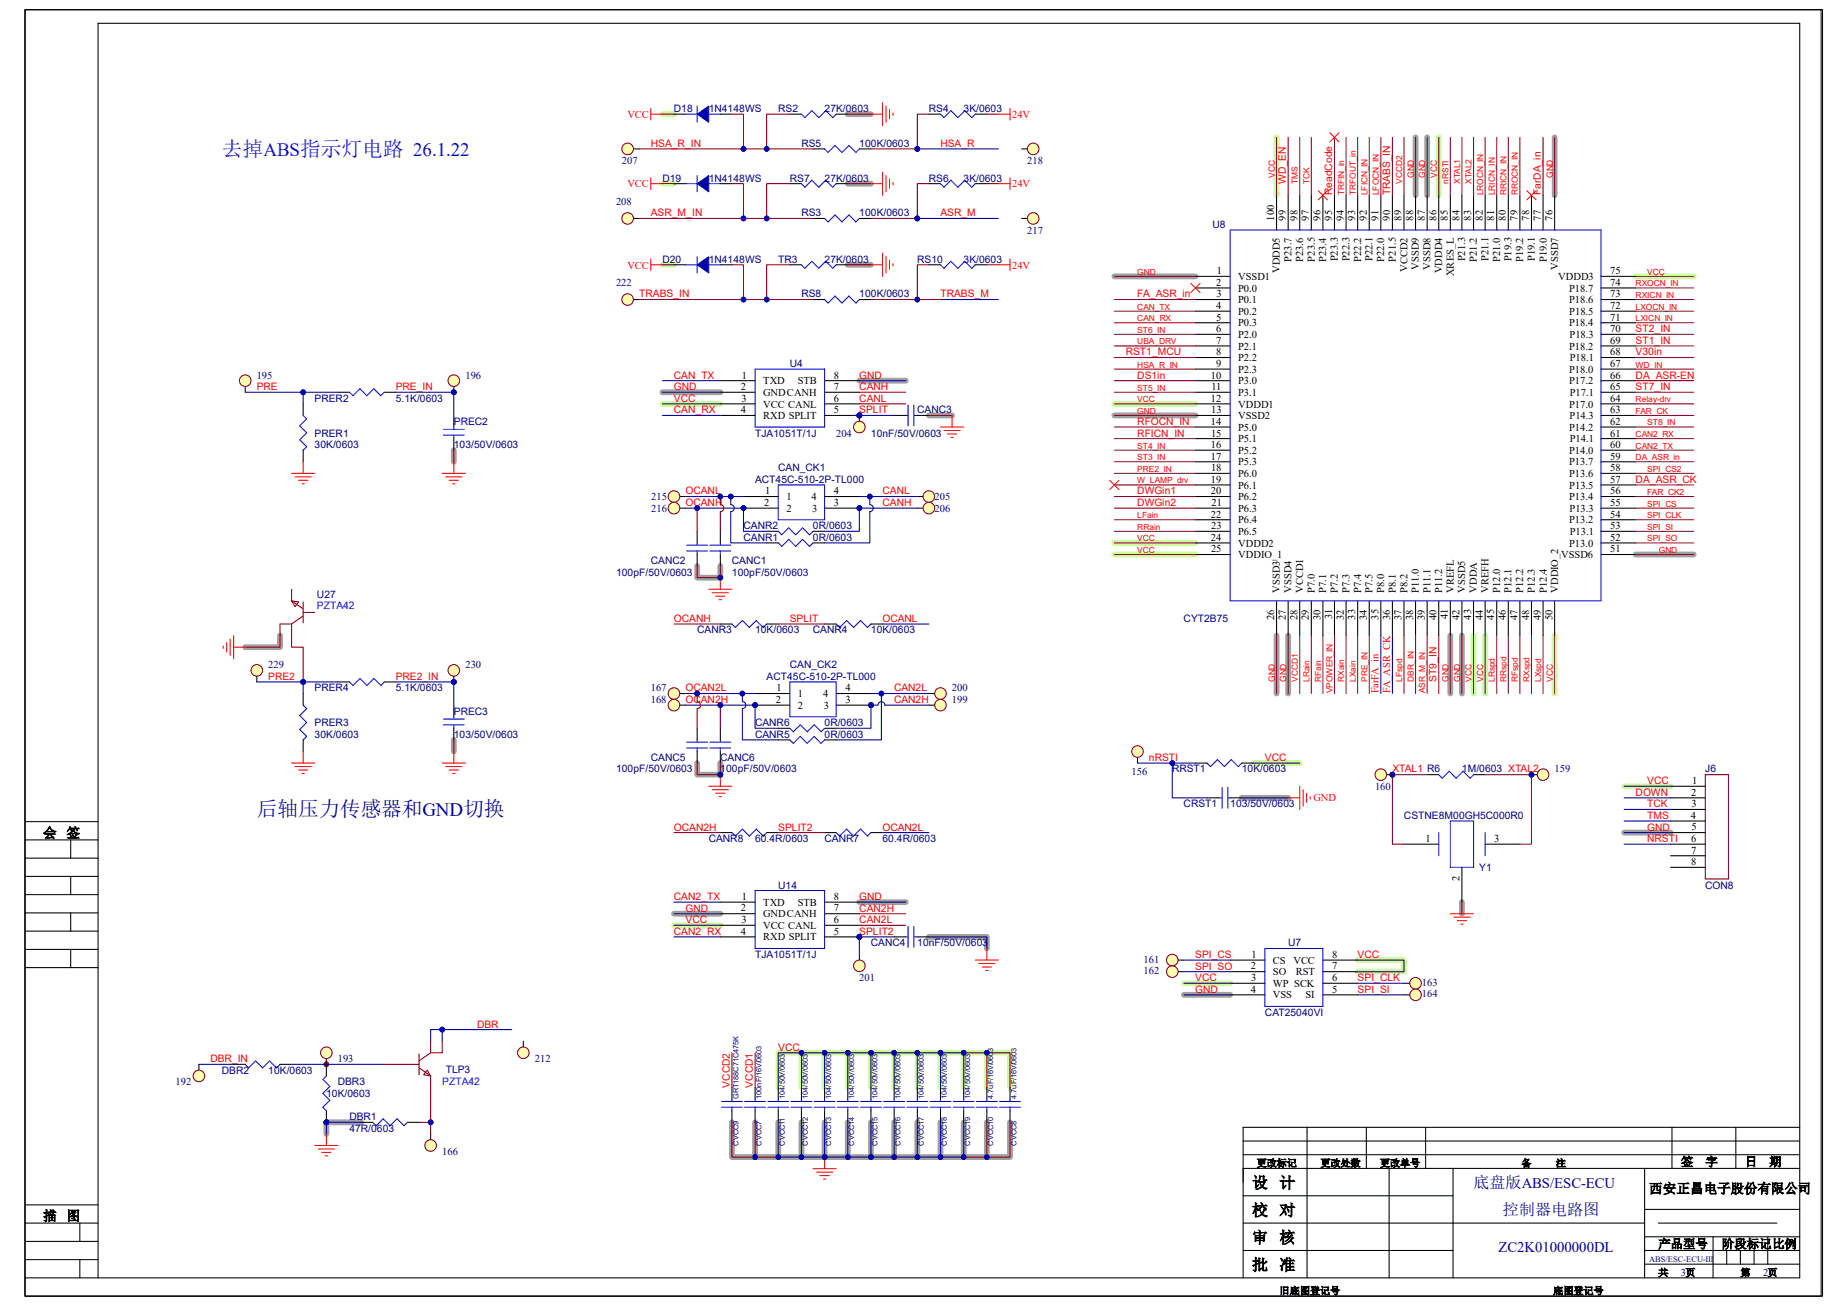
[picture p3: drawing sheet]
<svg xmlns="http://www.w3.org/2000/svg" width="297mm" height="210mm" viewBox="0 0 297 210" stroke-linecap="round" stroke-linejoin="round" font-family="sans-serif">
<defs><g id="words">
<text font-size="3.3" fill="#00f" x="35.7" y="25.1">去掉ABS指示灯电路 26.1.22</text>
<text font-size="3.3" fill="#000080" x="41.3" y="131.2">后轴压力传感器和GND切换</text>
<g font-size="2.6" fill="#000080">
<text x="236.9" y="191.1">底盘版ABS/ESC-ECU</text>
<text x="241.7" y="195.3">控制器电路图</text>
</g>
<g font-size="2.5">
<text x="201.3" y="191.1">设</text>
<text x="205.7" y="191.1">计</text>
<text x="201.3" y="195.5">校</text>
<text x="205.7" y="195.5">对</text>
<text x="201.3" y="199.9">审</text>
<text x="205.7" y="199.9">核</text>
<text x="201.3" y="204.3">批</text>
<text x="205.7" y="204.3">准</text>
</g>
<text font-size="2.4" fill="#000080" x="241" y="201.3">ZC2K01000000DL</text>
<g font-size="2.2">
<text x="6.9" y="134.7">会</text>
<text x="10.7" y="134.7">签</text>
<text x="265.2" y="191.9">西安正昌电子股份有限公司</text>
<text x="6.9" y="196.3">描</text>
<text x="10.7" y="196.3">图</text>
</g>
<g font-size="2">
<text x="270.3" y="187.5">签</text>
<text x="274.2" y="187.5">字</text>
<text x="280.6" y="187.5">日</text>
<text x="284.5" y="187.5">期</text>
<text x="266.7" y="200.7">产品型号</text>
<text x="276.9" y="200.7">阶段标记比例</text>
</g>
<g font-size="1.7" fill="#f00">
<text x="100.9" y="18.9">VCC</text>
<text x="104.6" y="23.6">HSA_R_IN</text>
<text x="151.2" y="23.6">HSA_R</text>
<text x="162.8" y="18.9">24V</text>
<text x="206.8" y="29.5" transform="rotate(-90 206.8 29.5)">WD_EN</text>
<text x="100.9" y="30.1">VCC</text>
<text x="104.6" y="34.8">ASR_M_IN</text>
<text x="151.2" y="34.8">ASR_M</text>
<text x="162.8" y="30.1">24V</text>
<text x="214.2" y="31.4" transform="rotate(-90 214.2 31.4)">ReadCode</text>
<text x="223.6" y="31.4" transform="rotate(-90 223.6 31.4)">TRABS_IN</text>
<text x="247.8" y="31.4" transform="rotate(-90 247.8 31.4)">FarDA_in</text>
<text x="100.9" y="43.2">VCC</text>
<text x="102.8" y="47.8">TRABS_IN</text>
<text x="151.2" y="47.8">TRABS_M</text>
<text x="162.8" y="43.2">24V</text>
<text x="182.9" y="47.8">FA_ASR_in</text>
<text x="263" y="53.4">ST2_IN</text>
<text x="181" y="57.2">RST1_MCU</text>
<text x="263" y="55.3">ST1_IN</text>
<text x="263" y="57.2">V30in</text>
<text x="41.3" y="62.7">PRE</text>
<text x="63.6" y="62.7">PRE_IN</text>
<text x="108.4" y="60.9">CAN_TX</text>
<text x="108.4" y="62.7">GND</text>
<text x="108.4" y="64.6">VCC</text>
<text x="138.2" y="60.9">GND</text>
<text x="138.2" y="62.7">CANH</text>
<text x="138.2" y="64.6">CANL</text>
<text x="182.9" y="60.9">DS1in</text>
<text x="263" y="62.7">ST7_IN</text>
<text x="263" y="60.9">DA_ASR-EN</text>
<text x="108.4" y="66.5">CAN_RX</text>
<text x="138.2" y="66.5">SPLIT</text>
<text x="182.9" y="68.3">RFOCN_IN</text>
<text x="182.9" y="70.2">RFICN_IN</text>
<text x="263" y="77.6">DA_ASR_CK</text>
<text x="110.2" y="79.5">OCANL</text>
<text x="110.2" y="81.4">OCANH</text>
<text x="141.9" y="79.5">CANL</text>
<text x="141.9" y="81.4">CANH</text>
<text x="182.9" y="81.4">DWGin2</text>
<text x="182.9" y="79.5">DWGin1</text>
<text x="108.4" y="100">OCANH</text>
<text x="127" y="100">SPLIT</text>
<text x="141.9" y="100">OCANL</text>
<text x="43.1" y="109.3">PRE2</text>
<text x="63.6" y="109.3">PRE2_IN</text>
<text x="110.2" y="111.2">OCAN2L</text>
<text x="110.2" y="113">OCAN2H</text>
<text x="143.8" y="111.2">CAN2L</text>
<text x="143.8" y="113">CAN2H</text>
<text x="221.7" y="111.5" transform="rotate(-90 221.7 111.5)">FarFA_in</text>
<text x="223.5" y="111.5" transform="rotate(-90 223.5 111.5)">FA_ASR_CK</text>
<text x="231" y="109.6" transform="rotate(-90 231 109.6)">ST9_IN</text>
<text x="184.7" y="122.3">nRSTI</text>
<text x="203.4" y="122.3">VCC</text>
<text x="223.9" y="124.2">XTAL1 R6</text>
<text x="211.2" y="128.9">GND</text>
<text x="263" y="127.9">DOWN</text>
<text x="264.9" y="126.1">VCC</text>
<text x="264.9" y="129.8">TCK</text>
<text x="264.9" y="131.7">TMS</text>
<text x="108.4" y="133.6">OCAN2H</text>
<text x="125.1" y="133.6">SPLIT2</text>
<text x="141.9" y="133.6">OCAN2L</text>
<text x="264.9" y="133.6">GND</text>
<text x="264.9" y="135.4">NRSTI</text>
<text x="108.4" y="144.7">CAN2_TX</text>
<text x="110.2" y="146.6">GND</text>
<text x="110.2" y="148.5">VCC</text>
<text x="138.2" y="144.7">GND</text>
<text x="138.2" y="146.6">CAN2H</text>
<text x="138.2" y="148.5">CAN2L</text>
<text x="108.4" y="150.3">CAN2_RX</text>
<text x="138.2" y="150.3">SPLIT2</text>
<text x="192.2" y="154.1">SPI_CS</text>
<text x="192.2" y="155.9">SPI_SO</text>
<text x="218.3" y="154.1">VCC</text>
<text x="192.2" y="157.8">VCC</text>
<text x="192.2" y="159.6">GND</text>
<text x="218.3" y="159.6">SPI_SI</text>
<text x="218.3" y="157.8">SPI_CLK</text>
<text x="76.7" y="165.2">DBR</text>
<text x="33.8" y="170.8">DBR_IN</text>
<text x="125.1" y="169">VCC</text>
<text x="117.3" y="174.9" transform="rotate(-90 117.3 174.9)">VCCD2</text>
<text x="121.1" y="174.9" transform="rotate(-90 121.1 174.9)">VCCD1</text>
</g>
<g font-size="1.7" fill="#000080">
<text x="108.4" y="18">D18</text>
<text x="114" y="18">1N4148WS</text>
<text x="125.1" y="18">RS2</text>
<text x="128.9" y="23.6">RS5</text>
<text x="132.6" y="18">27K/0603</text>
<text x="138.2" y="23.6">100K/0603</text>
<text x="149.4" y="18">RS4</text>
<text x="154.9" y="18">3K/0603</text>
<text x="100" y="26.4">207</text>
<text x="106.5" y="29.2">D19</text>
<text x="114" y="29.2">1N4148WS</text>
<text x="127" y="29.2">RS7</text>
<text x="132.6" y="29.2">27K/0603</text>
<text x="149.4" y="29.2">RS6</text>
<text x="154.9" y="29.2">3K/0603</text>
<text x="165.2" y="26.4">218</text>
<text x="99.1" y="32.9">208</text>
<text x="128.9" y="34.8">RS3</text>
<text x="138.2" y="34.8">100K/0603</text>
<text x="165.2" y="37.6">217</text>
<text x="195" y="36.7">U8</text>
<text x="99.1" y="46">222</text>
<text x="106.5" y="42.2">D20</text>
<text x="114" y="42.2">1N4148WS</text>
<text x="125.1" y="42.2">TR3</text>
<text x="128.9" y="47.8">RS8</text>
<text x="132.6" y="42.2">27K/0603</text>
<text x="138.2" y="47.8">100K/0603</text>
<text x="147.5" y="42.2">RS10</text>
<text x="154.9" y="42.2">3K/0603</text>
<text x="127" y="59">U4</text>
<text x="41.3" y="60.9">195</text>
<text x="50.6" y="64.6">PRER2</text>
<text x="63.6" y="64.6">5.1K/0603</text>
<text x="74.8" y="60.9">196</text>
<text x="50.6" y="70.2">PRER1</text>
<text x="73" y="68.3">PREC2</text>
<text x="121.4" y="70.2">TJA1051T/1J</text>
<text x="134.5" y="70.2">204</text>
<text x="140" y="70.2">10nF/50V/0603</text>
<text x="147.5" y="66.5">CANC3</text>
<text x="50.6" y="72.1">30K/0603</text>
<text x="73" y="72.1">103/50V/0603</text>
<text x="121.4" y="77.6">ACT45C-510-2P-TL000</text>
<text x="125.1" y="75.8">CAN_CK1</text>
<text x="104.7" y="80.5">215</text>
<text x="104.7" y="82.3">216</text>
<text x="150.3" y="80.4">205</text>
<text x="150.3" y="82.3">206</text>
<text x="119.5" y="85.1">CANR2</text>
<text x="119.5" y="87">CANR1</text>
<text x="130.7" y="85.1">0R/0603</text>
<text x="130.7" y="87">0R/0603</text>
<text x="99.1" y="92.5">100pF/50V/0603</text>
<text x="104.6" y="90.7">CANC2</text>
<text x="117.7" y="90.7">CANC1</text>
<text x="117.7" y="92.5">100pF/50V/0603</text>
<text x="51" y="96.1">U27</text>
<text x="112.1" y="101.9">CANR3</text>
<text x="121.4" y="101.9">10K/0603</text>
<text x="130.7" y="101.9">CANR4</text>
<text x="140" y="101.9">10K/0603</text>
<text x="190.3" y="100">CYT2B75</text>
<text x="43.1" y="107.4">229</text>
<text x="74.8" y="107.4">230</text>
<text x="127" y="107.4">CAN_CK2</text>
<text x="50.6" y="111.2">PRER4</text>
<text x="63.6" y="111.2">5.1K/0603</text>
<text x="104.6" y="111.2">167</text>
<text x="104.6" y="113">168</text>
<text x="123.3" y="109.3">ACT45C-510-2P-TL000</text>
<text x="153.1" y="113">199</text>
<text x="153.1" y="111.2">200</text>
<text x="50.6" y="116.8">PRER3</text>
<text x="50.6" y="118.6">30K/0603</text>
<text x="73" y="114.9">PREC3</text>
<text x="73" y="118.6">103/50V/0603</text>
<text x="121.4" y="118.6">CANR5</text>
<text x="121.4" y="116.8">CANR6</text>
<text x="132.6" y="118.6">0R/0603</text>
<text x="132.6" y="116.8">0R/0603</text>
<text x="99.1" y="124.2">100pF/50V/0603</text>
<text x="104.6" y="122.3">CANC5</text>
<text x="115.8" y="122.3">CANC6</text>
<text x="115.8" y="124.2">100pF/50V/0603</text>
<text x="181.9" y="124.6">156</text>
<text x="188.5" y="124.2">RRST1</text>
<text x="199.7" y="124.2">10K/0603</text>
<text x="235.1" y="124.2">1M/0603 XTAL2</text>
<text x="250" y="124.2">159</text>
<text x="274.2" y="124.2">J6</text>
<text x="190.3" y="129.8">CRST1</text>
<text x="197.8" y="129.8">103/50V/0603</text>
<text x="221.1" y="127">160</text>
<text x="225.8" y="131.7">CSTNE8M00GH5C000R0</text>
<text x="114" y="135.4">CANR8</text>
<text x="121.4" y="135.4">60.4R/0603</text>
<text x="132.6" y="135.4">CANR7</text>
<text x="141.9" y="135.4">60.4R/0603</text>
<text x="125.1" y="142.9">U14</text>
<text x="237.9" y="140.1">Y1</text>
<text x="274.2" y="142.9">CON8</text>
<text x="121.4" y="154.1">TJA1051T/1J</text>
<text x="140" y="152.2">CANC4</text>
<text x="147.5" y="152.2">10nF/50V/0603</text>
<text x="183.9" y="154.8">161</text>
<text x="207.1" y="152.2">U7</text>
<text x="138.2" y="157.7">201</text>
<text x="183.9" y="156.6">162</text>
<text x="228.6" y="158.5">163</text>
<text x="228.6" y="160.4">164</text>
<text x="203.4" y="163.4">CAT25040VI</text>
<text x="35.7" y="172.7">DBR2</text>
<text x="43.1" y="172.7">10K/0603</text>
<text x="54.3" y="170.8">193</text>
<text x="71.7" y="172.5">TLP3</text>
<text x="86" y="170.8">212</text>
<text x="28.2" y="174.5">192</text>
<text x="52.5" y="176.4">10K/0603</text>
<text x="54.3" y="174.5">DBR3</text>
<text x="56.2" y="180.1">DBR1</text>
<text x="56.2" y="182">47R/0603</text>
<text x="71.1" y="185.7">166</text>
<text x="270.3" y="205.1">3页</text>
<text x="283.5" y="205.1">2页</text>
</g>
<g font-size="1.7">
<text x="204.9" y="35.5" transform="rotate(-90 204.9 35.5)">100</text>
<text x="206.8" y="35.5" transform="rotate(-90 206.8 35.5)">99</text>
<text x="208.6" y="35.5" transform="rotate(-90 208.6 35.5)">98</text>
<text x="210.5" y="35.5" transform="rotate(-90 210.5 35.5)">97</text>
<text x="212.3" y="35.5" transform="rotate(-90 212.3 35.5)">96</text>
<text x="214.2" y="35.5" transform="rotate(-90 214.2 35.5)">95</text>
<text x="216.1" y="35.5" transform="rotate(-90 216.1 35.5)">94</text>
<text x="217.9" y="35.5" transform="rotate(-90 217.9 35.5)">93</text>
<text x="219.8" y="35.5" transform="rotate(-90 219.8 35.5)">92</text>
<text x="221.7" y="35.5" transform="rotate(-90 221.7 35.5)">91</text>
<text x="223.5" y="35.5" transform="rotate(-90 223.5 35.5)">90</text>
<text x="225.4" y="35.5" transform="rotate(-90 225.4 35.5)">89</text>
<text x="227.2" y="35.5" transform="rotate(-90 227.2 35.5)">88</text>
<text x="229.1" y="35.5" transform="rotate(-90 229.1 35.5)">87</text>
<text x="231" y="35.5" transform="rotate(-90 231 35.5)">86</text>
<text x="232.8" y="35.5" transform="rotate(-90 232.8 35.5)">85</text>
<text x="234.7" y="35.5" transform="rotate(-90 234.7 35.5)">84</text>
<text x="236.6" y="35.5" transform="rotate(-90 236.6 35.5)">83</text>
<text x="238.4" y="35.5" transform="rotate(-90 238.4 35.5)">82</text>
<text x="240.3" y="35.5" transform="rotate(-90 240.3 35.5)">81</text>
<text x="242.1" y="35.5" transform="rotate(-90 242.1 35.5)">80</text>
<text x="244" y="35.5" transform="rotate(-90 244 35.5)">79</text>
<text x="245.9" y="35.5" transform="rotate(-90 245.9 35.5)">78</text>
<text x="247.8" y="35.5" transform="rotate(-90 247.8 35.5)">77</text>
<text x="249.6" y="35.5" transform="rotate(-90 249.6 35.5)">76</text>
<text x="220.7" y="42" transform="rotate(-90 220.7 42)">P22.1</text>
<text x="239.4" y="42" transform="rotate(-90 239.4 42)">P21.1</text>
<text x="246.8" y="42" transform="rotate(-90 246.8 42)">P19.1</text>
<text x="195.5" y="46">2</text>
<text x="195.6" y="47.8">3</text>
<text x="195.7" y="44.1">1</text>
<text x="199.1" y="45">VSSD1</text>
<text x="199.1" y="46.9">P0.0</text>
<text x="205.8" y="43.9" transform="rotate(-90 205.8 43.9)">VDDD5</text>
<text x="207.7" y="42.1" transform="rotate(-90 207.7 42.1)">P23.7</text>
<text x="209.5" y="42.1" transform="rotate(-90 209.5 42.1)">P23.6</text>
<text x="211.4" y="42.1" transform="rotate(-90 211.4 42.1)">P23.5</text>
<text x="213.3" y="42.1" transform="rotate(-90 213.3 42.1)">P23.4</text>
<text x="215.1" y="42" transform="rotate(-90 215.1 42)">P23.3</text>
<text x="217" y="42" transform="rotate(-90 217 42)">P22.3</text>
<text x="218.9" y="42.1" transform="rotate(-90 218.9 42.1)">P22.2</text>
<text x="222.6" y="42.1" transform="rotate(-90 222.6 42.1)">P22.0</text>
<text x="224.5" y="42.1" transform="rotate(-90 224.5 42.1)">P21.5</text>
<text x="226.3" y="43.7" transform="rotate(-90 226.3 43.7)">VCCD2</text>
<text x="228.2" y="43.3" transform="rotate(-90 228.2 43.3)">VSSD9</text>
<text x="230" y="43.3" transform="rotate(-90 230 43.3)">VSSD8</text>
<text x="231.9" y="43.9" transform="rotate(-90 231.9 43.9)">VDDD4</text>
<text x="233.8" y="44.4" transform="rotate(-90 233.8 44.4)">XRES_L</text>
<text x="235.6" y="42" transform="rotate(-90 235.6 42)">P21.3</text>
<text x="237.5" y="42.1" transform="rotate(-90 237.5 42.1)">P21.2</text>
<text x="241.2" y="42.1" transform="rotate(-90 241.2 42.1)">P21.0</text>
<text x="243.1" y="42" transform="rotate(-90 243.1 42)">P19.3</text>
<text x="244.9" y="42.1" transform="rotate(-90 244.9 42.1)">P19.2</text>
<text x="248.7" y="42.1" transform="rotate(-90 248.7 42.1)">P19.0</text>
<text x="250.6" y="43.3" transform="rotate(-90 250.6 43.3)">VSSD7</text>
<text x="250.6" y="45">VDDD3</text>
<text x="252.3" y="46.9">P18.7</text>
<text x="258.9" y="44.1">75</text>
<text x="258.9" y="46">74</text>
<text x="258.9" y="47.8">73</text>
<text x="195.5" y="49.7">4</text>
<text x="195.5" y="53.4">6</text>
<text x="195.6" y="51.6">5</text>
<text x="199.1" y="48.8">P0.1</text>
<text x="199.1" y="50.6">P0.2</text>
<text x="199.1" y="52.5">P0.3</text>
<text x="252.3" y="48.8">P18.6</text>
<text x="252.3" y="52.5">P18.4</text>
<text x="252.3" y="50.6">P18.5</text>
<text x="258.9" y="49.7">72</text>
<text x="258.9" y="51.6">71</text>
<text x="258.9" y="53.4">70</text>
<text x="195.5" y="55.3">7</text>
<text x="195.5" y="59">9</text>
<text x="195.6" y="57.2">8</text>
<text x="199.1" y="54.4">P2.0</text>
<text x="199.1" y="56.2">P2.1</text>
<text x="199.1" y="58.1">P2.2</text>
<text x="199.1" y="59.9">P2.3</text>
<text x="252.3" y="56.2">P18.2</text>
<text x="252.3" y="59.9">P18.0</text>
<text x="252.4" y="54.4">P18.3</text>
<text x="252.4" y="58.1">P18.1</text>
<text x="258.9" y="55.3">69</text>
<text x="258.9" y="57.2">68</text>
<text x="258.9" y="59">67</text>
<text x="119.1" y="62.7">2</text>
<text x="119.2" y="64.6">3</text>
<text x="119.3" y="60.9">1</text>
<text x="122.7" y="61.8">TXD</text>
<text x="122.7" y="63.7">GNDCANH</text>
<text x="122.7" y="65.5">VCC CANL</text>
<text x="128.3" y="61.8">STB</text>
<text x="134.1" y="64.6">6</text>
<text x="134.1" y="62.7">7</text>
<text x="134.1" y="60.9">8</text>
<text x="194.7" y="60.9">10</text>
<text x="194.7" y="64.6">12</text>
<text x="194.8" y="62.7">11</text>
<text x="199.1" y="61.8">P3.0</text>
<text x="199.1" y="63.7">P3.1</text>
<text x="199.1" y="65.5">VDDD1</text>
<text x="252.3" y="61.8">P17.2</text>
<text x="252.3" y="65.5">P17.0</text>
<text x="252.4" y="63.7">P17.1</text>
<text x="258.9" y="60.9">66</text>
<text x="258.9" y="62.7">65</text>
<text x="258.9" y="64.6">64</text>
<text x="119.1" y="66.5">4</text>
<text x="122.7" y="67.4">RXD SPLIT</text>
<text x="134.1" y="66.5">5</text>
<text x="194.7" y="68.3">14</text>
<text x="194.7" y="70.2">15</text>
<text x="194.8" y="66.5">13</text>
<text x="199.1" y="67.4">VSSD2</text>
<text x="199.1" y="69.3">P5.0</text>
<text x="199.1" y="71.1">P5.1</text>
<text x="252.3" y="69.3">P14.2</text>
<text x="252.4" y="67.4">P14.3</text>
<text x="252.4" y="71.1">P14.1</text>
<text x="258.9" y="66.5">63</text>
<text x="258.9" y="68.3">62</text>
<text x="258.9" y="70.2">61</text>
<text x="194.7" y="72.1">16</text>
<text x="194.7" y="73.9">17</text>
<text x="194.7" y="77.6">19</text>
<text x="194.7" y="75.8">18</text>
<text x="199.1" y="73">P5.2</text>
<text x="199.1" y="74.8">P5.3</text>
<text x="199.1" y="76.7">P6.0</text>
<text x="252.3" y="73">P14.0</text>
<text x="252.3" y="74.8">P13.7</text>
<text x="252.3" y="76.7">P13.6</text>
<text x="258.9" y="72.1">60</text>
<text x="258.9" y="73.9">59</text>
<text x="258.9" y="75.8">58</text>
<text x="258.9" y="77.6">57</text>
<text x="122.9" y="81.4">2</text>
<text x="123" y="79.5">1</text>
<text x="126.4" y="80.4">1</text>
<text x="126.4" y="82.3">2</text>
<text x="130.5" y="80.4">4</text>
<text x="130.6" y="82.3">3</text>
<text x="134.1" y="79.5">4</text>
<text x="134.1" y="81.4">3</text>
<text x="194.7" y="79.5">20</text>
<text x="194.7" y="83.2">22</text>
<text x="194.8" y="81.4">21</text>
<text x="199.1" y="78.6">P6.1</text>
<text x="199.1" y="80.4">P6.2</text>
<text x="199.1" y="82.3">P6.3</text>
<text x="252.3" y="80.4">P13.4</text>
<text x="252.3" y="78.6">P13.5</text>
<text x="252.4" y="82.3">P13.3</text>
<text x="258.9" y="79.5">56</text>
<text x="258.9" y="81.4">55</text>
<text x="258.9" y="83.2">54</text>
<text x="194.7" y="87">24</text>
<text x="194.7" y="88.8">25</text>
<text x="194.8" y="85.1">23</text>
<text x="199.1" y="84.2">P6.4</text>
<text x="199.1" y="86">P6.5</text>
<text x="199.1" y="87.9">VDDD2</text>
<text x="199.1" y="89.7">VDDIO_1</text>
<text x="251" y="89.7">VSSD6</text>
<text x="252.3" y="84.2">P13.2</text>
<text x="252.3" y="87.9">P13.0</text>
<text x="252.4" y="86">P13.1</text>
<text x="258.9" y="85.1">53</text>
<text x="258.9" y="87">52</text>
<text x="258.9" y="88.8">51</text>
<text x="205.8" y="95.3" transform="rotate(-90 205.8 95.3)">VSSD3</text>
<text x="207.7" y="95.3" transform="rotate(-90 207.7 95.3)">VSSD4</text>
<text x="209.5" y="95.3" transform="rotate(-90 209.5 95.3)">VCCD1</text>
<text x="211.4" y="95.3" transform="rotate(-90 211.4 95.3)">P7.0</text>
<text x="213.3" y="95.3" transform="rotate(-90 213.3 95.3)">P7.1</text>
<text x="215.1" y="95.3" transform="rotate(-90 215.1 95.3)">P7.2</text>
<text x="217" y="95.3" transform="rotate(-90 217 95.3)">P7.3</text>
<text x="218.9" y="95.3" transform="rotate(-90 218.9 95.3)">P7.4</text>
<text x="220.7" y="95.3" transform="rotate(-90 220.7 95.3)">P7.5</text>
<text x="222.6" y="95.3" transform="rotate(-90 222.6 95.3)">P8.0</text>
<text x="224.5" y="95.3" transform="rotate(-90 224.5 95.3)">P8.1</text>
<text x="226.3" y="95.3" transform="rotate(-90 226.3 95.3)">P8.2</text>
<text x="228.2" y="95.3" transform="rotate(-90 228.2 95.3)">P11.0</text>
<text x="230" y="95.3" transform="rotate(-90 230 95.3)">P11.1</text>
<text x="231.9" y="95.3" transform="rotate(-90 231.9 95.3)">P11.2</text>
<text x="233.8" y="95.3" transform="rotate(-90 233.8 95.3)">VREFL</text>
<text x="235.6" y="95.3" transform="rotate(-90 235.6 95.3)">VSSD5</text>
<text x="237.5" y="95.3" transform="rotate(-90 237.5 95.3)">VDDA</text>
<text x="239.4" y="95.3" transform="rotate(-90 239.4 95.3)">VREFH</text>
<text x="241.2" y="95.3" transform="rotate(-90 241.2 95.3)">P12.0</text>
<text x="243.1" y="95.3" transform="rotate(-90 243.1 95.3)">P12.1</text>
<text x="244.9" y="95.3" transform="rotate(-90 244.9 95.3)">P12.2</text>
<text x="246.8" y="95.3" transform="rotate(-90 246.8 95.3)">P12.3</text>
<text x="248.7" y="95.3" transform="rotate(-90 248.7 95.3)">P12.4</text>
<text x="250.6" y="95.3" transform="rotate(-90 250.6 95.3)">VDDIO_2</text>
<text x="204.9" y="99.7" transform="rotate(-90 204.9 99.7)">26</text>
<text x="206.8" y="99.7" transform="rotate(-90 206.8 99.7)">27</text>
<text x="208.6" y="99.7" transform="rotate(-90 208.6 99.7)">28</text>
<text x="210.5" y="99.7" transform="rotate(-90 210.5 99.7)">29</text>
<text x="212.3" y="99.7" transform="rotate(-90 212.3 99.7)">30</text>
<text x="214.2" y="99.6" transform="rotate(-90 214.2 99.6)">31</text>
<text x="216.1" y="99.7" transform="rotate(-90 216.1 99.7)">32</text>
<text x="217.9" y="99.7" transform="rotate(-90 217.9 99.7)">33</text>
<text x="219.8" y="99.7" transform="rotate(-90 219.8 99.7)">34</text>
<text x="221.7" y="99.7" transform="rotate(-90 221.7 99.7)">35</text>
<text x="223.5" y="99.7" transform="rotate(-90 223.5 99.7)">36</text>
<text x="225.4" y="99.7" transform="rotate(-90 225.4 99.7)">37</text>
<text x="227.2" y="99.7" transform="rotate(-90 227.2 99.7)">38</text>
<text x="229.1" y="99.7" transform="rotate(-90 229.1 99.7)">39</text>
<text x="231" y="99.7" transform="rotate(-90 231 99.7)">40</text>
<text x="232.8" y="99.6" transform="rotate(-90 232.8 99.6)">41</text>
<text x="234.7" y="99.7" transform="rotate(-90 234.7 99.7)">42</text>
<text x="236.6" y="99.7" transform="rotate(-90 236.6 99.7)">43</text>
<text x="238.4" y="99.7" transform="rotate(-90 238.4 99.7)">44</text>
<text x="240.3" y="99.7" transform="rotate(-90 240.3 99.7)">45</text>
<text x="242.1" y="99.7" transform="rotate(-90 242.1 99.7)">46</text>
<text x="244" y="99.7" transform="rotate(-90 244 99.7)">47</text>
<text x="245.9" y="99.7" transform="rotate(-90 245.9 99.7)">48</text>
<text x="247.8" y="99.7" transform="rotate(-90 247.8 99.7)">49</text>
<text x="249.6" y="99.7" transform="rotate(-90 249.6 99.7)">50</text>
<text x="124.8" y="113">2</text>
<text x="124.9" y="111.2">1</text>
<text x="128.3" y="112.1">1</text>
<text x="128.3" y="114">2</text>
<text x="132.4" y="112.1">4</text>
<text x="132.5" y="114">3</text>
<text x="135.9" y="111.2">4</text>
<text x="135.9" y="113">3</text>
<text x="271.9" y="131.7">4</text>
<text x="271.9" y="127.9">2</text>
<text x="272" y="129.8">3</text>
<text x="272.1" y="126.1">1</text>
<text x="229.2" y="135.4">1</text>
<text x="240.3" y="135.4">3</text>
<text x="271.9" y="135.4">6</text>
<text x="271.9" y="137.2">7</text>
<text x="272" y="133.5">5</text>
<text x="234.7" y="141.7" transform="rotate(-90 234.7 141.7)">2</text>
<text x="271.9" y="139.1">8</text>
<text x="119.1" y="146.6">2</text>
<text x="119.2" y="148.4">3</text>
<text x="119.3" y="144.7">1</text>
<text x="122.7" y="145.6">TXD</text>
<text x="122.7" y="147.5">GNDCANH</text>
<text x="122.7" y="149.4">VCC CANL</text>
<text x="128.3" y="145.6">STB</text>
<text x="134.1" y="148.4">6</text>
<text x="134.1" y="146.6">7</text>
<text x="134.1" y="144.7">8</text>
<text x="119.1" y="150.3">4</text>
<text x="122.7" y="151.2">RXD SPLIT</text>
<text x="134.1" y="150.3">5</text>
<text x="201.1" y="155.9">2</text>
<text x="201.3" y="154">1</text>
<text x="204.7" y="154.9">CS</text>
<text x="208" y="154.9">VCC</text>
<text x="214.2" y="155.9">7</text>
<text x="214.2" y="154">8</text>
<text x="201.1" y="159.6">4</text>
<text x="201.2" y="157.7">3</text>
<text x="204.7" y="156.8">SO</text>
<text x="204.7" y="158.7">WP SCK</text>
<text x="204.7" y="160.5">VSS</text>
<text x="208.4" y="156.8">RST</text>
<text x="209.9" y="160.5">SI</text>
<text x="214.2" y="159.6">5</text>
<text x="214.2" y="157.7">6</text>
</g>
<g font-size="1.7" fill="#00f">
<text x="51" y="98">PZTA42</text>
<text x="71.1" y="174.5">PZTA42</text>
</g>
<g font-size="1.6">
<text x="202.1" y="187.6">更改标记</text>
<text x="212.3" y="187.6">更改处数</text>
<text x="221.9" y="187.6">更改单号</text>
<text x="244.6" y="187.6">备</text>
<text x="250.2" y="187.6">注</text>
<text x="205.7" y="208.1">旧底图登记号</text>
<text x="249.8" y="208.1">底图登记号</text>
<text x="266.7" y="205.2">共</text>
<text x="279.9" y="205.2">第</text>
</g>
<g font-size="1.4" fill="#f00">
<text x="205" y="28.6" transform="rotate(-90 205 28.6)">VCC</text>
<text x="208.7" y="29.5" transform="rotate(-90 208.7 29.5)">TMS</text>
<text x="210.6" y="29.5" transform="rotate(-90 210.6 29.5)">TCK</text>
<text x="225.5" y="29.5" transform="rotate(-90 225.5 29.5)">VCCD2</text>
<text x="227.3" y="28.6" transform="rotate(-90 227.3 28.6)">GND</text>
<text x="229.2" y="28.6" transform="rotate(-90 229.2 28.6)">GND</text>
<text x="231.1" y="28.6" transform="rotate(-90 231.1 28.6)">VCC</text>
<text x="232.9" y="29.5" transform="rotate(-90 232.9 29.5)">nRSTI</text>
<text x="234.8" y="29.5" transform="rotate(-90 234.8 29.5)">XTAL1</text>
<text x="236.6" y="29.5" transform="rotate(-90 236.6 29.5)">XTAL2</text>
<text x="249.7" y="28.6" transform="rotate(-90 249.7 28.6)">GND</text>
<text x="216.2" y="31.4" transform="rotate(-90 216.2 31.4)">TRFIN_in</text>
<text x="218" y="31.4" transform="rotate(-90 218 31.4)">TRFOUT_in</text>
<text x="219.9" y="31.4" transform="rotate(-90 219.9 31.4)">LFICN_IN</text>
<text x="221.7" y="31.4" transform="rotate(-90 221.7 31.4)">LFOCN_IN</text>
<text x="238.5" y="31.4" transform="rotate(-90 238.5 31.4)">LROCN_IN</text>
<text x="240.4" y="31.4" transform="rotate(-90 240.4 31.4)">LRICN_IN</text>
<text x="242.2" y="31.4" transform="rotate(-90 242.2 31.4)">RRICN_IN</text>
<text x="244.1" y="31.4" transform="rotate(-90 244.1 31.4)">RROCN_IN</text>
<text x="182.9" y="44.2">GND</text>
<text x="263" y="46.1">RXOCN_IN</text>
<text x="263" y="47.9">RXICN_IN</text>
<text x="264.9" y="44.2">VCC</text>
<text x="182.9" y="49.8">CAN_TX</text>
<text x="182.9" y="51.6">CAN_RX</text>
<text x="182.9" y="53.5">ST6_IN</text>
<text x="263" y="49.8">LXOCN_IN</text>
<text x="263" y="51.6">LXICN_IN</text>
<text x="182.9" y="59.1">HSA_R_IN</text>
<text x="182.9" y="55.4">UBA_DRV</text>
<text x="263" y="59.1">WD_IN</text>
<text x="182.9" y="64.7">VCC</text>
<text x="182.9" y="62.8">ST5_IN</text>
<text x="263" y="64.7">Relay-drv</text>
<text x="182.9" y="66.5">GND</text>
<text x="263" y="70.3">CAN2_RX</text>
<text x="263" y="66.5">FAR_CK</text>
<text x="264.9" y="68.4">ST8_IN</text>
<text x="182.9" y="75.9">PRE2_IN</text>
<text x="182.9" y="72.1">ST4_IN</text>
<text x="182.9" y="74">ST3_IN</text>
<text x="182.9" y="77.7">W_LAMP_drv</text>
<text x="263" y="72.1">CAN2_TX</text>
<text x="263" y="74">DA_ASR_in</text>
<text x="264.9" y="75.9">SPI_CS2</text>
<text x="182.9" y="83.3">LFain</text>
<text x="264.9" y="83.3">SPI_CLK</text>
<text x="264.9" y="81.4">SPI_CS</text>
<text x="264.9" y="79.6">FAR_CK2</text>
<text x="182.9" y="87">VCC</text>
<text x="182.9" y="88.9">VCC</text>
<text x="182.9" y="85.2">RRain</text>
<text x="264.9" y="87">SPI_SO</text>
<text x="264.9" y="85.2">SPI_SI</text>
<text x="266.7" y="88.9">GND</text>
<text x="205" y="109.6" transform="rotate(-90 205 109.6)">GND</text>
<text x="206.8" y="109.6" transform="rotate(-90 206.8 109.6)">GND</text>
<text x="208.7" y="109.6" transform="rotate(-90 208.7 109.6)">VCCD1</text>
<text x="210.6" y="109.6" transform="rotate(-90 210.6 109.6)">LRain</text>
<text x="212.4" y="109.6" transform="rotate(-90 212.4 109.6)">RFain</text>
<text x="214.3" y="111.5" transform="rotate(-90 214.3 111.5)">VPOWER_IN</text>
<text x="216.2" y="109.6" transform="rotate(-90 216.2 109.6)">RXain</text>
<text x="218" y="109.6" transform="rotate(-90 218 109.6)">LXain</text>
<text x="219.9" y="109.6" transform="rotate(-90 219.9 109.6)">PRE_IN</text>
<text x="225.5" y="109.6" transform="rotate(-90 225.5 109.6)">LFspd</text>
<text x="227.3" y="109.6" transform="rotate(-90 227.3 109.6)">DBR_IN</text>
<text x="229.2" y="111.5" transform="rotate(-90 229.2 111.5)">ASR_M_IN</text>
<text x="232.9" y="109.6" transform="rotate(-90 232.9 109.6)">GND</text>
<text x="234.8" y="109.6" transform="rotate(-90 234.8 109.6)">GND</text>
<text x="236.6" y="109.6" transform="rotate(-90 236.6 109.6)">VCC</text>
<text x="238.5" y="109.6" transform="rotate(-90 238.5 109.6)">VCC</text>
<text x="240.4" y="109.6" transform="rotate(-90 240.4 109.6)">LRspd</text>
<text x="242.2" y="109.6" transform="rotate(-90 242.2 109.6)">RRspd</text>
<text x="244.1" y="109.6" transform="rotate(-90 244.1 109.6)">RFspd</text>
<text x="246" y="109.6" transform="rotate(-90 246 109.6)">RXspd</text>
<text x="247.8" y="109.6" transform="rotate(-90 247.8 109.6)">LXspd</text>
<text x="249.7" y="109.6" transform="rotate(-90 249.7 109.6)">VCC</text>
</g>
<text font-size="1.4" fill="#000080" x="265.2" y="203">ABS/ESC-ECU-III</text>
<g font-size="1.2" fill="#000080">
<text x="159.7" y="169.1" transform="rotate(-90 159.7 169.1)">3</text>
<text x="118.7" y="176.7" transform="rotate(-90 118.7 176.7)">GRT188C71C475K</text>
<text x="122.5" y="176.7" transform="rotate(-90 122.5 176.7)">100nF/16V/0603</text>
<text x="126.2" y="176.7" transform="rotate(-90 126.2 176.7)">104/50V/0603</text>
<text x="129.9" y="176.7" transform="rotate(-90 129.9 176.7)">104/50V/0603</text>
<text x="133.6" y="176.7" transform="rotate(-90 133.6 176.7)">104/50V/0603</text>
<text x="137.4" y="176.7" transform="rotate(-90 137.4 176.7)">104/50V/0603</text>
<text x="141.1" y="176.7" transform="rotate(-90 141.1 176.7)">104/50V/0603</text>
<text x="144.8" y="176.7" transform="rotate(-90 144.8 176.7)">104/50V/0603</text>
<text x="148.5" y="176.7" transform="rotate(-90 148.5 176.7)">104/50V/0603</text>
<text x="152.3" y="176.7" transform="rotate(-90 152.3 176.7)">104/50V/0603</text>
<text x="156" y="176.7" transform="rotate(-90 156 176.7)">104/50V/0603</text>
<text x="159.7" y="176.7" transform="rotate(-90 159.7 176.7)">4.7uF/16V/060</text>
<text x="163.4" y="176.7" transform="rotate(-90 163.4 176.7)">4.7uF/16V/0603</text>
<text x="118.7" y="184.2" transform="rotate(-90 118.7 184.2)">CVCC9</text>
<text x="122.5" y="184.2" transform="rotate(-90 122.5 184.2)">CVCC7</text>
<text x="126.2" y="184.2" transform="rotate(-90 126.2 184.2)">CVCC11</text>
<text x="129.9" y="184.2" transform="rotate(-90 129.9 184.2)">CVCC12</text>
<text x="133.6" y="184.2" transform="rotate(-90 133.6 184.2)">CVCC13</text>
<text x="137.4" y="184.2" transform="rotate(-90 137.4 184.2)">CVCC14</text>
<text x="141.1" y="184.2" transform="rotate(-90 141.1 184.2)">CVCC15</text>
<text x="144.8" y="184.2" transform="rotate(-90 144.8 184.2)">CVCC16</text>
<text x="148.5" y="184.2" transform="rotate(-90 148.5 184.2)">CVCC17</text>
<text x="152.3" y="184.2" transform="rotate(-90 152.3 184.2)">CVCC18</text>
<text x="156" y="184.2" transform="rotate(-90 156 184.2)">CVCC19</text>
<text x="159.7" y="184.2" transform="rotate(-90 159.7 184.2)">CVCC10</text>
<text x="163.4" y="184.2" transform="rotate(-90 163.4 184.2)">CVCC8</text>
</g>
</g></defs>
<path d="M4 1.6h288.8v206.8h-288.8z" fill="none" stroke="#000" stroke-width=".16"/>
<circle cx="52.5" cy="171.1" r=".37" fill="#000080"/>
<circle cx="52.5" cy="171.1" r=".37" fill="none" stroke="#000080" stroke-width=".16"/>
<g fill="none" stroke="#cf9" stroke-width=".93">
<path d="M106.5 18.4h1.9M106.5 29.5h1.9M205.3 22.1v9.3M231.4 22.1v9.3M106.5 42.6h1.9M263 44.4h9.4M106.5 64.9h9.3M179.2 64.9h13M179.2 87.3h13M179.2 89.2h13M237 102.2v9.3M238.8 102.2v9.3"/>
<path d="M250 102.2v9.3M201.5 122.7h7.5M261.2 126.4h7.4M108.4 148.8h7.4M190.4 158.1h7.4M218.3 154.4h7.5v1.8h-7.5M125.1 174.9v-5.6h29.9v5.6M128.9 169.3v5.6M132.6 169.3v5.6M136.3 169.3v5.6M140 169.3v5.6M143.8 169.3v5.6"/>
<path d="M147.5 169.3v5.6M151.2 169.3v5.6M155 169.3h7.4v5.6M158.7 169.3v5.6"/>
</g>
<g fill="none" stroke="#a0a0a0" stroke-width=".93">
<path d="M136.3 18.4h3.8M136.3 29.5h3.8M227.6 22.1v9.3M229.5 22.1v9.3M250 22.1v9.3M136.3 42.6h3.8M179.2 44.4h13M73 72.4v1.9M106.5 63.1h9.3M138.2 61.2h7.4M149.4 66.8h3.7M179.2 66.8h13"/>
<path d="M112.1 91v1.9h3.7v-1.9M263 89.2h9.4M45 102.2v1.9h-5.6M73 119v1.8M205.3 102.2v9.3M207.1 102.2v9.3M233.2 102.2v9.3M235.1 102.2v9.3M112.1 122.7v1.9h3.7v-1.9M199.7 128.3h7.4M261.2 133.9h7.4M108.4 146.9h7.4"/>
<path d="M138.2 145.1h7.4M149.4 150.6h9.3v1.9M190.4 160h7.4M235.1 145.1v1.8M58.1 180.5h-5.6v1.8M117.7 180.5v5.6h3.7M121.4 180.5v5.6h3.7M125.1 180.5v5.6h29.9v-5.6M128.9 180.5v5.6M132.6 180.5v5.6M136.3 180.5v5.6M140 180.5v5.6"/>
<path d="M143.8 180.5v5.6M147.5 180.5v5.6M151.2 180.5v5.6M158.7 180.5v5.6M162.4 180.5v5.6h-7.4"/>
</g>
<g fill="none" stroke="#000" stroke-width=".17">
<path d="M4 1.5h289.1v206.9h-289.1zM4 132.1h11.8M4 135.1h11.8M4 138h11.8M11.4 135.1v2.9M4 140.9h11.8M4 143.9h11.8M4 146.8h11.8M4 149.7h11.8M4 152.7h11.8M4 155.6h11.8M11.4 140.9v3"/>
<path d="M11.4 146.8v2.9M11.4 152.7v2.9M4 199.6h11.8M4 196.7h11.8M4 193.7h11.8M12.8 196.7v2.9M199.9 196.7h64.6M199.9 187.9h89.5M199.9 192.3h33.7M199.9 185.7h89.5M199.9 183.5h89.5M210.2 181.3v24.2"/>
<path d="M219.7 181.3v6.6M223.4 187.9v17.6M229.2 181.3v6.6M233.6 187.9v17.6M264.5 187.9v17.6M264.5 198.9h24.9M264.5 194.5h24.9M266.7 196.7h19M268.9 181.3v6.6M275.5 198.9v6.6M279.1 181.3v6.6M284.3 198.9v4.4"/>
<path d="M289.4 181.3h-89.5v24.2M4 205.5h285.4v-201.8h-273.6v201.8M4 202.5h11.8M12.8 202.5v3M199.9 201.1h33.7M264.5 203.3h24.9M264.5 201.1h24.9M277.7 201.1v2.2M279.9 201.1v2.2M282.1 201.1v2.2"/>
</g>
<circle cx="52.5" cy="171.1" r=".37" fill="#800000"/>
<circle cx="52.5" cy="171.1" r=".37" fill="none" stroke="#800000" stroke-width=".16"/>
<path d="M39.4 171.1l.6 .6 1.1-1.1 1.1 1.1 1.1-1.1 1.2 1.1 .5-.6M59.9 180.5l.6 .5 1.1-1.1 1.1 1.1 1.1-1.1 1.2 1.1 .5-.5" fill="none" stroke="#00f" stroke-width=".17"/>
<path d="M37.6 171.1h1.8M45 171.1h1.9M58.1 180.5h1.8M65.5 180.5h1.9" fill="none" stroke="#000" stroke-width=".17"/>
<circle cx="52.5" cy="180.5" r=".37" fill="#000080"/>
<circle cx="52.5" cy="180.5" r=".37" fill="none" stroke="#000080" stroke-width=".16"/>
<path d="M52.5 173l-.6 .6 1.1 1.1-1.1 1.1 1.1 1.1-1.1 1.1 .6 .6" fill="none" stroke="#00f" stroke-width=".17"/>
<path d="M52.5 178.6v1.9" fill="none" stroke="#000" stroke-width=".17"/>
<circle cx="52.5" cy="180.5" r=".37" fill="#000080"/>
<circle cx="52.5" cy="180.5" r=".37" fill="none" stroke="#000080" stroke-width=".16"/>
<path d="M52.5 171.1v1.9" fill="none" stroke="#000" stroke-width=".17"/>
<path d="M50.6 184.2h3.7M51.2 184.8h2.6M51.7 185.3h1.5M52.3 185.9h.4M52.5 182.3v1.9" fill="none" stroke="#f00" stroke-width=".17"/>
<circle cx="138.2" cy="66.8" r=".37" fill="#000080"/>
<circle cx="138.2" cy="66.8" r=".37" fill="none" stroke="#000080" stroke-width=".16"/>
<circle cx="138.2" cy="150.6" r=".37" fill="#000080"/>
<circle cx="138.2" cy="150.6" r=".37" fill="none" stroke="#000080" stroke-width=".16"/>
<circle cx="138.2" cy="66.8" r=".37" fill="#000080"/>
<circle cx="138.2" cy="66.8" r=".37" fill="none" stroke="#000080" stroke-width=".16"/>
<path d="M121.4 59.3h11.2v9.4h-11.2z" fill="none" stroke="#00f" stroke-width=".17"/>
<path d="M115.8 61.2h5.6M115.8 63.1h5.6M115.8 64.9h5.6M115.8 66.8h5.6M132.6 66.8h5.6" fill="none" stroke="#000" stroke-width=".17"/>
<circle cx="138.2" cy="66.8" r=".37" fill="#000080"/>
<circle cx="138.2" cy="66.8" r=".37" fill="none" stroke="#000080" stroke-width=".16"/>
<path d="M132.6 64.9h5.6M132.6 63.1h5.6M132.6 61.2h5.6" fill="none" stroke="#000" stroke-width=".17"/>
<circle cx="138.2" cy="81.7" r=".37" fill="#000080"/>
<circle cx="138.2" cy="81.7" r=".37" fill="none" stroke="#000080" stroke-width=".16"/>
<circle cx="119.6" cy="81.7" r=".37" fill="#000080"/>
<circle cx="119.6" cy="81.7" r=".37" fill="none" stroke="#000080" stroke-width=".16"/>
<path d="M125.1 78h7.5v5.6h-7.5z" fill="none" stroke="#00f" stroke-width=".17"/>
<path d="M119.6 79.8h5.5M132.6 79.8h5.6M132.6 81.7h5.6" fill="none" stroke="#000" stroke-width=".17"/>
<circle cx="138.2" cy="81.7" r=".37" fill="#000080"/>
<circle cx="138.2" cy="81.7" r=".37" fill="none" stroke="#000080" stroke-width=".16"/>
<path d="M119.6 81.7h5.5" fill="none" stroke="#000" stroke-width=".17"/>
<circle cx="119.6" cy="81.7" r=".37" fill="#000080"/>
<circle cx="119.6" cy="81.7" r=".37" fill="none" stroke="#000080" stroke-width=".16"/>
<g fill="none" stroke="#00f" stroke-width=".17">
<path d="M145.6 66.8h.4M146 65.1v3.4M146.9 66.8h.6M146.9 65.1v3.4M125.1 85.4l.6 .6 1.1-1.1 1.1 1.1 1.2-1.1 1.1 1.1 .5-.6M127 119l.6 .5 1.1-1.1 1.1 1.1 1.1-1.1 1.1 1.1 .6-.5M134.5 100.3l.5 .6 1.1-1.1 1.2 1.1 1.1-1.1 1.1 1.1 .6-.6M117.7 133.9l.6 .5 1.1-1.1 1.1 1.1 1.1-1.1 1.1 1.1 .6-.5M134.5 133.9l.5 .5 1.1-1.1 1.2 1.1 1.1-1.1 1.1 1.1 .6-.5M145.6 150.6h.4M146 149v3.3M146.9 149v3.3"/>
<path d="M146.9 150.6h.6"/>
</g>
<g fill="none" stroke="#000" stroke-width=".17">
<path d="M143.8 66.8h1.8M147.5 66.8h1.9M123.3 85.4h1.8M130.7 85.4h1.9M125.1 119h1.9M132.6 100.3h1.9M132.6 119h1.9M140.1 100.3h1.8M115.8 133.9h1.9M123.3 133.9h1.8M132.6 133.9h1.9M140.1 133.9h1.8"/>
<path d="M143.8 150.6h1.8M147.5 150.6h1.9"/>
</g>
<circle cx="140.1" cy="113.4" r=".37" fill="#000080"/>
<circle cx="140.1" cy="113.4" r=".37" fill="none" stroke="#000080" stroke-width=".16"/>
<circle cx="121.4" cy="113.4" r=".37" fill="#000080"/>
<circle cx="121.4" cy="113.4" r=".37" fill="none" stroke="#000080" stroke-width=".16"/>
<path d="M127 109.7h7.5v5.5h-7.5z" fill="none" stroke="#00f" stroke-width=".17"/>
<path d="M121.4 111.5h5.6M134.5 111.5h5.6M134.5 113.4h5.6" fill="none" stroke="#000" stroke-width=".17"/>
<circle cx="140.1" cy="113.4" r=".37" fill="#000080"/>
<circle cx="140.1" cy="113.4" r=".37" fill="none" stroke="#000080" stroke-width=".16"/>
<path d="M121.4 113.4h5.6" fill="none" stroke="#000" stroke-width=".17"/>
<circle cx="121.4" cy="113.4" r=".37" fill="#000080"/>
<circle cx="121.4" cy="113.4" r=".37" fill="none" stroke="#000080" stroke-width=".16"/>
<path d="M125.1 87.3l.6 .6 1.1-1.2 1.1 1.2 1.2-1.2 1.1 1.2 .5-.6M117.7 100.3l.6 .6 1.1-1.1 1.1 1.1 1.1-1.1 1.1 1.1 .6-.6M127 117.1l.6 .6 1.1-1.2 1.1 1.2 1.1-1.2 1.1 1.2 .6-.6" fill="none" stroke="#00f" stroke-width=".17"/>
<path d="M123.3 87.3h1.8M130.7 87.3h1.9M115.8 100.3h1.9M123.3 100.3h1.8M125.1 117.1h1.9M132.6 117.1h1.9" fill="none" stroke="#000" stroke-width=".17"/>
<circle cx="138.2" cy="150.6" r=".37" fill="#000080"/>
<circle cx="138.2" cy="150.6" r=".37" fill="none" stroke="#000080" stroke-width=".16"/>
<path d="M121.4 143.2h11.2v9.3h-11.2z" fill="none" stroke="#00f" stroke-width=".17"/>
<path d="M115.8 145.1h5.6M115.8 146.9h5.6M115.8 148.8h5.6M115.8 150.6h5.6M132.6 150.6h5.6" fill="none" stroke="#000" stroke-width=".17"/>
<circle cx="138.2" cy="150.6" r=".37" fill="#000080"/>
<circle cx="138.2" cy="150.6" r=".37" fill="none" stroke="#000080" stroke-width=".16"/>
<path d="M132.6 148.8h5.6M132.6 146.9h5.6M132.6 145.1h5.6M32 171.1v1" fill="none" stroke="#000" stroke-width=".17"/>
<path d="M151.2 68.7h3.8M151.8 69.2h2.6M152.3 69.8h1.5M152.9 70.3h.4M153.1 66.8v1.9M156.8 154.4h3.7M157.4 154.9h2.6M157.9 155.5h1.5M158.5 156.1h.4M158.7 152.5v1.9" fill="none" stroke="#f00" stroke-width=".17"/>
<circle cx="32" cy="173" r=".93" fill="#ffffb0"/>
<circle cx="32" cy="173" r=".93" fill="none" stroke="#800000" stroke-width=".16"/>
<path d="M52.5 170.2v.9" fill="none" stroke="#000" stroke-width=".17"/>
<circle cx="52.5" cy="169.3" r=".93" fill="#ffffb0"/>
<circle cx="52.5" cy="169.3" r=".93" fill="none" stroke="#800000" stroke-width=".16"/>
<path d="M149.4 113.4h.9" fill="none" stroke="#000" stroke-width=".17"/>
<circle cx="151.2" cy="113.4" r=".93" fill="#ffffb0"/>
<circle cx="151.2" cy="113.4" r=".93" fill="none" stroke="#800000" stroke-width=".16"/>
<path d="M149.4 111.5h.9" fill="none" stroke="#000" stroke-width=".17"/>
<circle cx="151.2" cy="111.5" r=".93" fill="#ffffb0"/>
<circle cx="151.2" cy="111.5" r=".93" fill="none" stroke="#800000" stroke-width=".16"/>
<path d="M138.2 153.4v1" fill="none" stroke="#000" stroke-width=".17"/>
<circle cx="138.2" cy="155.3" r=".93" fill="#ffffb0"/>
<circle cx="138.2" cy="155.3" r=".93" fill="none" stroke="#800000" stroke-width=".16"/>
<circle cx="138.2" cy="66.8" r=".37" fill="#000080"/>
<circle cx="138.2" cy="66.8" r=".37" fill="none" stroke="#000080" stroke-width=".16"/>
<path d="M138.2 66.8v.9" fill="none" stroke="#000" stroke-width=".17"/>
<circle cx="138.2" cy="66.8" r=".37" fill="#000080"/>
<circle cx="138.2" cy="66.8" r=".37" fill="none" stroke="#000080" stroke-width=".16"/>
<circle cx="138.2" cy="68.7" r=".93" fill="#ffffb0"/>
<circle cx="138.2" cy="68.7" r=".93" fill="none" stroke="#800000" stroke-width=".16"/>
<path d="M147.5 79.8h.9" fill="none" stroke="#000" stroke-width=".17"/>
<circle cx="149.4" cy="79.8" r=".93" fill="#ffffb0"/>
<circle cx="149.4" cy="79.8" r=".93" fill="none" stroke="#800000" stroke-width=".16"/>
<path d="M147.5 81.7h.9" fill="none" stroke="#000" stroke-width=".17"/>
<circle cx="149.4" cy="81.7" r=".93" fill="#ffffb0"/>
<circle cx="149.4" cy="81.7" r=".93" fill="none" stroke="#800000" stroke-width=".16"/>
<path d="M101.9 23.9h.9" fill="none" stroke="#000" stroke-width=".17"/>
<circle cx="100.9" cy="23.9" r=".93" fill="#ffffb0"/>
<circle cx="100.9" cy="23.9" r=".93" fill="none" stroke="#800000" stroke-width=".16"/>
<path d="M101.9 35.1h.9" fill="none" stroke="#000" stroke-width=".17"/>
<circle cx="100.9" cy="35.1" r=".93" fill="#ffffb0"/>
<circle cx="100.9" cy="35.1" r=".93" fill="none" stroke="#800000" stroke-width=".16"/>
<path d="M69.2 182.3v1" fill="none" stroke="#000" stroke-width=".17"/>
<circle cx="69.2" cy="184.2" r=".93" fill="#ffffb0"/>
<circle cx="69.2" cy="184.2" r=".93" fill="none" stroke="#800000" stroke-width=".16"/>
<path d="M109.3 111.5h.9" fill="none" stroke="#000" stroke-width=".17"/>
<circle cx="108.4" cy="111.5" r=".93" fill="#ffffb0"/>
<circle cx="108.4" cy="111.5" r=".93" fill="none" stroke="#800000" stroke-width=".16"/>
<path d="M109.3 113.4h.9" fill="none" stroke="#000" stroke-width=".17"/>
<circle cx="108.4" cy="113.4" r=".93" fill="#ffffb0"/>
<circle cx="108.4" cy="113.4" r=".93" fill="none" stroke="#800000" stroke-width=".16"/>
<path d="M109.3 79.8h.9" fill="none" stroke="#000" stroke-width=".17"/>
<circle cx="108.4" cy="79.8" r=".93" fill="#ffffb0"/>
<circle cx="108.4" cy="79.8" r=".93" fill="none" stroke="#800000" stroke-width=".16"/>
<path d="M109.3 81.7h.9" fill="none" stroke="#000" stroke-width=".17"/>
<circle cx="108.4" cy="81.7" r=".93" fill="#ffffb0"/>
<circle cx="108.4" cy="81.7" r=".93" fill="none" stroke="#800000" stroke-width=".16"/>
<path d="M48.8 113.4l.5 .5-1.1 1.2 1.1 1.1-1.1 1.1 1.1 1.1-.5 .6M56.2 109.7l.6 .5 1.1-1.1 1.1 1.1 1.1-1.1 1.1 1.1 .6-.5M71.3 116.5h3.3M71.3 115.6h3.3M73 115.2v.4M73 116.5v.6" fill="none" stroke="#00f" stroke-width=".17"/>
<path d="M41.3 108.7v1M48.8 111.5v1.9M48.8 119v1.8M54.3 109.7h1.9M61.8 109.7h1.9M73 113.4v1.8M73 117.1v1.9" fill="none" stroke="#000" stroke-width=".17"/>
<path d="M46.9 122.7h3.7M47.4 123.3h2.7M48 123.8h1.5M48.6 124.4h.3M48.8 120.8v1.9M71.1 122.7h3.7M71.7 123.3h2.6M72.2 123.8h1.5M72.8 124.4h.4M73 120.8v1.9" fill="none" stroke="#f00" stroke-width=".17"/>
<circle cx="41.3" cy="107.8" r=".93" fill="#ffffb0"/>
<circle cx="41.3" cy="107.8" r=".93" fill="none" stroke="#800000" stroke-width=".16"/>
<circle cx="73" cy="109.7" r=".37" fill="#000080"/>
<circle cx="73" cy="109.7" r=".37" fill="none" stroke="#000080" stroke-width=".16"/>
<path d="M73 108.7v1" fill="none" stroke="#000" stroke-width=".17"/>
<circle cx="73" cy="109.7" r=".37" fill="#000080"/>
<circle cx="73" cy="109.7" r=".37" fill="none" stroke="#000080" stroke-width=".16"/>
<circle cx="73" cy="107.8" r=".93" fill="#ffffb0"/>
<circle cx="73" cy="107.8" r=".93" fill="none" stroke="#800000" stroke-width=".16"/>
<path d="M194.1 122.7l.5 .6 1.2-1.2 1.1 1.2 1.1-1.2 1.1 1.2 .6-.6M196 128.3h.5M196.5 126.6v3.4M197.4 128.3h.4M197.4 126.6v3.4M203.4 152.5h9.3v9.3h-9.3z" fill="none" stroke="#00f" stroke-width=".17"/>
<g fill="none" stroke="#000" stroke-width=".17">
<path d="M182.9 121.8v.9M192.2 122.7h1.9M194.1 128.3h1.9M197.8 128.3h1.9M199.7 122.7h1.8M197.8 154.4h5.6M197.8 156.2h5.6M197.8 158.1h5.6M197.8 160h5.6M212.7 154.4h5.6M212.7 156.2h5.6M212.7 158.1h5.6"/>
<path d="M212.7 160h5.6"/>
</g>
<circle cx="182.9" cy="120.8" r=".93" fill="#ffffb0"/>
<circle cx="182.9" cy="120.8" r=".93" fill="none" stroke="#800000" stroke-width=".16"/>
<circle cx="246.3" cy="124.6" r=".37" fill="#000080"/>
<circle cx="246.3" cy="124.6" r=".37" fill="none" stroke="#000080" stroke-width=".16"/>
<path d="M246.3 124.6h.9" fill="none" stroke="#000" stroke-width=".17"/>
<circle cx="246.3" cy="124.6" r=".37" fill="#000080"/>
<circle cx="246.3" cy="124.6" r=".37" fill="none" stroke="#000080" stroke-width=".16"/>
<circle cx="248.1" cy="124.6" r=".93" fill="#ffffb0"/>
<circle cx="248.1" cy="124.6" r=".93" fill="none" stroke="#800000" stroke-width=".16"/>
<circle cx="223.9" cy="124.6" r=".37" fill="#000080"/>
<circle cx="223.9" cy="124.6" r=".37" fill="none" stroke="#000080" stroke-width=".16"/>
<path d="M223 124.6h.9" fill="none" stroke="#000" stroke-width=".17"/>
<circle cx="223.9" cy="124.6" r=".37" fill="#000080"/>
<circle cx="223.9" cy="124.6" r=".37" fill="none" stroke="#000080" stroke-width=".16"/>
<circle cx="222" cy="124.6" r=".93" fill="#ffffb0"/>
<circle cx="222" cy="124.6" r=".93" fill="none" stroke="#800000" stroke-width=".16"/>
<path d="M189.4 154.4h1" fill="none" stroke="#000" stroke-width=".17"/>
<circle cx="188.5" cy="154.4" r=".93" fill="#ffffb0"/>
<circle cx="188.5" cy="154.4" r=".93" fill="none" stroke="#800000" stroke-width=".16"/>
<path d="M189.4 156.2h1" fill="none" stroke="#000" stroke-width=".17"/>
<circle cx="188.5" cy="156.2" r=".93" fill="#ffffb0"/>
<circle cx="188.5" cy="156.2" r=".93" fill="none" stroke="#800000" stroke-width=".16"/>
<path d="M225.8 158.1h.9" fill="none" stroke="#000" stroke-width=".17"/>
<circle cx="227.6" cy="158.1" r=".93" fill="#ffffb0"/>
<circle cx="227.6" cy="158.1" r=".93" fill="none" stroke="#800000" stroke-width=".16"/>
<path d="M225.8 160h.9" fill="none" stroke="#000" stroke-width=".17"/>
<circle cx="227.6" cy="160" r=".93" fill="#ffffb0"/>
<circle cx="227.6" cy="160" r=".93" fill="none" stroke="#800000" stroke-width=".16"/>
<g fill="none" stroke="#00f" stroke-width=".17">
<path d="M123.5 178h3.3M123.5 177.1h3.3M125.1 176.7v.4M125.1 178v.6M127.2 178h3.4M127.2 177.1h3.4M128.9 176.7v.4M128.9 178v.6M130.9 178h3.4M130.9 177.1h3.4M132.6 176.7v.4M132.6 178v.6"/>
<path d="M134.7 178h3.3M134.7 177.1h3.3M136.3 176.7v.4M136.3 178v.6M138.4 178h3.3M138.4 177.1h3.3M140 176.7v.4M140 178v.6M142.1 178h3.4M142.1 177.1h3.4M143.8 176.7v.4M143.8 178v.6"/>
<path d="M145.8 178h3.4M145.8 177.1h3.4M147.5 176.7v.4M147.5 178v.6M149.6 178h3.3M149.6 177.1h3.3M151.2 176.7v.4M151.2 178v.6M153.3 178h3.3M153.3 177.1h3.3M155 176.7v.4M155 178v.6"/>
</g>
<g fill="none" stroke="#000" stroke-width=".17">
<path d="M125.1 174.9v1.8M125.1 178.6v1.9M128.9 174.9v1.8M128.9 178.6v1.9M132.6 174.9v1.8M132.6 178.6v1.9M136.3 174.9v1.8M136.3 178.6v1.9M140 174.9v1.8M140 178.6v1.9M143.8 174.9v1.8M143.8 178.6v1.9"/>
<path d="M147.5 174.9v1.8M147.5 178.6v1.9M151.2 174.9v1.8M151.2 178.6v1.9M155 174.9v1.8M155 178.6v1.9"/>
</g>
<path d="M130.7 187.9h3.8M131.3 188.5h2.6M131.9 189h1.4M132.4 189.6h.4M132.6 186.1v1.8" fill="none" stroke="#f00" stroke-width=".17"/>
<circle cx="132.6" cy="186.1" r=".37" fill="#000080"/>
<circle cx="132.6" cy="186.1" r=".37" fill="none" stroke="#000080" stroke-width=".16"/>
<path d="M128.9 42.6l.5 .5 1.2-1.1 1.1 1.1 1.1-1.1 1.1 1.1 .6-.5" fill="none" stroke="#00f" stroke-width=".17"/>
<path d="M101.9 48.2h.9M127 42.6h1.9M134.5 42.6h1.8" fill="none" stroke="#000" stroke-width=".17"/>
<circle cx="100.9" cy="48.2" r=".93" fill="#ffffb0"/>
<circle cx="100.9" cy="48.2" r=".93" fill="none" stroke="#800000" stroke-width=".16"/>
<g fill="none" stroke="#f00" stroke-width=".17">
<path d="M46.9 76.1h3.7M47.4 76.7h2.7M48 77.2h1.5M48.6 77.8h.3M48.7 74.3v1.8M71.1 76.1h3.7M71.7 76.7h2.6M72.2 77.2h1.5M72.8 77.8h.4M73 74.3v1.8M207.1 128.3h1.9M209 126.4v3.8"/>
<path d="M209.5 127v2.6M210.1 127.6v1.4M210.7 128.1v.4"/>
</g>
<path d="M48.7 66.8l.6 .6-1.1 1.1 1.1 1.1-1.1 1.1 1.1 1.1-.6 .6M56.2 63.1l.6 .5 1.1-1.1 1.1 1.1 1.1-1.1 1.1 1.1 .6-.5M71.3 70h3.3M71.3 69h3.3M73 68.7v.3M73 70v.5" fill="none" stroke="#00f" stroke-width=".17"/>
<path d="M39.4 62.1v1M48.7 64.9v1.9M48.7 72.4v1.9M54.3 63.1h1.9M61.8 63.1h1.9M73 66.8v1.9M73 70.5v1.9" fill="none" stroke="#000" stroke-width=".17"/>
<circle cx="39.4" cy="61.2" r=".93" fill="#ffffb0"/>
<circle cx="39.4" cy="61.2" r=".93" fill="none" stroke="#800000" stroke-width=".16"/>
<circle cx="73" cy="63.1" r=".37" fill="#000080"/>
<circle cx="73" cy="63.1" r=".37" fill="none" stroke="#000080" stroke-width=".16"/>
<path d="M73 62.1v1" fill="none" stroke="#000" stroke-width=".17"/>
<circle cx="73" cy="63.1" r=".37" fill="#000080"/>
<circle cx="73" cy="63.1" r=".37" fill="none" stroke="#000080" stroke-width=".16"/>
<circle cx="73" cy="61.2" r=".93" fill="#ffffb0"/>
<circle cx="73" cy="61.2" r=".93" fill="none" stroke="#800000" stroke-width=".16"/>
<circle cx="223.9" cy="124.6" r=".37" fill="#000080"/>
<circle cx="223.9" cy="124.6" r=".37" fill="none" stroke="#000080" stroke-width=".16"/>
<path d="M115.8 117.1v1.9M115.8 120.8v1.9M225.8 135.7h5.6M229.5 124.6h1.9M235.1 139.5v5.6M237 124.6h1.8M238.8 135.7h5.6" fill="none" stroke="#000" stroke-width=".17"/>
<path d="M231.4 124.6l.5 .5 1.1-1.1 1.1 1.1 1.2-1.1 1.1 1.1 .6-.5M231.4 133.9v3.7M233.2 132h3.8v7.5h-3.8zM238.8 133.9v3.7" fill="none" stroke="#000bff" stroke-width=".17"/>
<path d="M233.2 146.9h3.8M233.8 147.5h2.6M234.3 148h1.5M234.9 148.6h.4" fill="none" stroke="#f00" stroke-width=".17"/>
<path d="M114.2 119.3h3.3M115.8 119v.3M114.2 120.3h3.3M115.8 120.3v.5" fill="none" stroke="#00f" stroke-width=".17"/>
<circle cx="115.8" cy="124.6" r=".37" fill="#000080"/>
<circle cx="115.8" cy="124.6" r=".37" fill="none" stroke="#000080" stroke-width=".16"/>
<path d="M110.4 119.3h3.4M112.1 119v.3M110.4 120.3h3.4M112.1 120.3v.5" fill="none" stroke="#00f" stroke-width=".17"/>
<path d="M112.1 117.1v1.9M112.1 120.8v1.9" fill="none" stroke="#000" stroke-width=".17"/>
<path d="M114 126.4h3.7M114.5 127h2.6M115.1 127.5h1.5M115.6 128.1h.4M115.8 124.6v1.8" fill="none" stroke="#f00" stroke-width=".17"/>
<circle cx="115.8" cy="124.6" r=".37" fill="#000080"/>
<circle cx="115.8" cy="124.6" r=".37" fill="none" stroke="#000080" stroke-width=".16"/>
<path d="M110.4 88.6h3.4M110.4 87.7h3.4M112.1 87.3v.4M112.1 88.6v.6M114.2 88.6h3.3M114.2 87.7h3.3M115.8 87.3v.4M115.8 88.6v.6" fill="none" stroke="#00f" stroke-width=".17"/>
<path d="M112.1 85.4v1.9M112.1 89.2v1.8M115.8 85.4v1.9M115.8 89.2v1.8" fill="none" stroke="#000" stroke-width=".17"/>
<path d="M114 94.7h3.7M114.5 95.3h2.6M115.1 95.9h1.5M115.6 96.4h.4M115.8 92.9v1.8" fill="none" stroke="#f00" stroke-width=".17"/>
<circle cx="115.8" cy="92.9" r=".37" fill="#000080"/>
<circle cx="115.8" cy="92.9" r=".37" fill="none" stroke="#000080" stroke-width=".16"/>
<g fill="none" stroke="#000" stroke-width=".17">
<path d="M149.4 18.4h1.8M156.8 18.4h1.9M130.7 23.9h1.9M138.2 23.9h1.9M205.3 31.4v5.6M207.1 31.4v5.6M209 31.4v5.6M210.9 31.4v5.6M212.7 31.4v5.6M214.6 31.4v5.6M216.5 31.4v5.6M218.3 31.4v5.6"/>
<path d="M220.2 31.4v5.6M222 31.4v5.6M223.9 31.4v5.6M225.8 31.4v5.6M227.6 31.4v5.6M229.5 31.4v5.6M231.4 31.4v5.6M233.2 31.4v5.6M235.1 31.4v5.6M237 31.4v5.6M238.8 31.4v5.6M240.7 31.4v5.6"/>
<path d="M242.5 31.4v5.6M244.4 31.4v5.6M246.3 31.4v5.6M248.1 31.4v5.6M250 31.4v5.6M192.2 44.4h5.6M192.2 46.3h5.6M192.2 48.2h5.6M192.2 50h5.6M192.2 51.9h5.6M192.2 53.8h5.6M192.2 55.6h5.6"/>
<path d="M192.2 57.5h5.6M192.2 59.4h5.6M257.4 44.4h5.6M257.4 46.3h5.6M257.4 48.2h5.6M257.4 50h5.6M257.4 51.9h5.6M257.4 53.8h5.6M257.4 55.6h5.6M257.4 57.5h5.6M257.4 59.4h5.6M192.2 61.2h5.6"/>
<path d="M192.2 63.1h5.6M192.2 64.9h5.6M192.2 66.8h5.6M192.2 68.7h5.6M192.2 70.5h5.6M192.2 72.4h5.6M192.2 74.3h5.6M192.2 76.1h5.6M192.2 78h5.6M192.2 79.8h5.6M257.4 61.2h5.6M257.4 63.1h5.6"/>
<path d="M257.4 64.9h5.6M257.4 66.8h5.6M257.4 68.7h5.6M257.4 70.5h5.6M257.4 72.4h5.6M257.4 74.3h5.6M257.4 76.1h5.6M257.4 78h5.6M257.4 79.8h5.6M192.2 81.7h5.6M192.2 83.6h5.6M192.2 85.4h5.6"/>
<path d="M192.2 87.3h5.6M192.2 89.2h5.6M205.3 96.6v5.6M207.1 96.6v5.6M209 96.6v5.6M210.9 96.6v5.6M212.7 96.6v5.6M214.6 96.6v5.6M216.5 96.6v5.6M218.3 96.6v5.6M220.2 96.6v5.6M222 96.6v5.6"/>
<path d="M223.9 96.6v5.6M225.8 96.6v5.6M227.6 96.6v5.6M229.5 96.6v5.6M231.4 96.6v5.6M233.2 96.6v5.6M235.1 96.6v5.6M237 96.6v5.6M238.8 96.6v5.6M240.7 96.6v5.6M242.5 96.6v5.6M244.4 96.6v5.6"/>
<path d="M246.3 96.6v5.6M248.1 96.6v5.6M250 96.6v5.6M257.4 81.7h5.6M257.4 83.6h5.6M257.4 85.4h5.6M257.4 87.3h5.6M257.4 89.2h5.6M117.7 174.9v1.8M117.7 178.6v1.9M121.4 174.9v1.8M121.4 178.6v1.9"/>
<path d="M158.7 174.9v1.8M158.7 178.6v1.9M162.4 174.9v1.8M162.4 178.6v1.9"/>
</g>
<path d="M197.8 37h59.6v59.6h-59.6z" fill="none" stroke="#000bff" stroke-width=".17"/>
<g fill="none" stroke="#00f" stroke-width=".17">
<path d="M110.2 18.4h1.9M112.1 17v2.7M114 18.4h1.8M151.2 18.4l.6 .5 1.1-1.1 1.1 1.1 1.1-1.1 1.2 1.1 .5-.5M132.6 23.9l.6 .6 1.1-1.1 1.1 1.1 1.1-1.1 1.1 1.1 .6-.6M116 178h3.4M116 177.1h3.4M117.7 176.7v.4M117.7 178v.6M119.7 178h3.4M119.7 177.1h3.4M121.4 176.7v.4"/>
<path d="M121.4 178v.6M157 178h3.4M157 177.1h3.4M158.7 176.7v.4M158.7 178v.6M160.7 178h3.4M160.7 177.1h3.4M162.4 176.7v.4M162.4 178v.6"/>
</g>
<path d="M140.1 18.4h1.8M141.9 16.5v3.7M142.5 17v2.7M143 17.6v1.5M143.6 18.2v.3M160.5 18.4h1.9M162.4 17.4v1.9" fill="none" stroke="#f00" stroke-width=".17"/>
<path d="M112.1 18.4l1.9-1.4v2.7z" fill-rule="evenodd" fill="#00f"/>
<path d="M112.1 18.4l1.9-1.4v2.7zM110.2 29.5h1.9M112.1 28.2v2.6M114 29.5h1.8M151.2 29.5l.6 .6 1.1-1.1 1.1 1.1 1.1-1.1 1.2 1.1 .5-.6" fill="none" stroke="#00f" stroke-width=".17"/>
<path d="M108.4 18.4h1.8M115.8 18.4h1.9M149.4 29.5h1.8M156.8 29.5h1.9" fill="none" stroke="#000" stroke-width=".17"/>
<path d="M104.6 17.4v1.9M104.6 18.4h1.9M160.5 29.5h1.9M162.4 28.6v1.9" fill="none" stroke="#f00" stroke-width=".17"/>
<path d="M112.1 29.5l1.9-1.3v2.6z" fill-rule="evenodd" fill="#00f"/>
<path d="M112.1 29.5l1.9-1.3v2.6zM128.9 29.5l.5 .6 1.2-1.1 1.1 1.1 1.1-1.1 1.1 1.1 .6-.6M110.2 42.6h1.9M112.1 41.3v2.6M114 42.6h1.8" fill="none" stroke="#00f" stroke-width=".17"/>
<path d="M108.4 29.5h1.8M115.8 29.5h1.9M127 29.5h1.9M134.5 29.5h1.8" fill="none" stroke="#000" stroke-width=".17"/>
<path d="M104.6 28.6v1.9M104.6 29.5h1.9M140.1 29.5h1.8M141.9 27.7v3.7M142.5 28.2v2.6M143 28.8v1.5M143.6 29.3v.4" fill="none" stroke="#f00" stroke-width=".17"/>
<path d="M112.1 42.6l1.9-1.3v2.6z" fill-rule="evenodd" fill="#00f"/>
<path d="M112.1 42.6l1.9-1.3v2.6zM132.6 48.2l.6 .5 1.1-1.1 1.1 1.1 1.1-1.1 1.1 1.1 .6-.5M151.2 42.6l.6 .5 1.1-1.1 1.1 1.1 1.1-1.1 1.2 1.1 .5-.5" fill="none" stroke="#00f" stroke-width=".17"/>
<path d="M164.3 23.9h.9M108.4 42.6h1.8M115.8 42.6h1.9M130.7 48.2h1.9M138.2 48.2h1.9M149.4 42.6h1.8M156.8 42.6h1.9" fill="none" stroke="#000" stroke-width=".17"/>
<path d="M104.6 41.6v1.9M104.6 42.6h1.9M140.1 42.6h1.8M141.9 40.7v3.7M142.5 41.3v2.6M143 41.8v1.5M143.6 42.4v.4M160.5 42.6h1.9M162.4 41.6v1.9" fill="none" stroke="#f00" stroke-width=".17"/>
<circle cx="166.1" cy="23.9" r=".93" fill="#ffffb0"/>
<circle cx="166.1" cy="23.9" r=".93" fill="none" stroke="#800000" stroke-width=".16"/>
<path d="M164.3 35.1h.9" fill="none" stroke="#000" stroke-width=".17"/>
<circle cx="166.1" cy="35.1" r=".93" fill="#ffffb0"/>
<circle cx="166.1" cy="35.1" r=".93" fill="none" stroke="#800000" stroke-width=".16"/>
<path d="M128.9 18.4l.5 .5 1.2-1.1 1.1 1.1 1.1-1.1 1.1 1.1 .6-.5M132.6 35.1l.6 .6 1.1-1.1 1.1 1.1 1.1-1.1 1.1 1.1 .6-.6" fill="none" stroke="#00f" stroke-width=".17"/>
<g fill="none" stroke="#000" stroke-width=".17">
<path d="M127 18.4h1.9M134.5 18.4h1.8M130.7 35.1h1.9M138.2 35.1h1.9M268.6 126.4h5.6M268.6 128.3h5.6M268.6 130.2h5.6M268.6 132h5.6M268.6 133.9h5.6M268.6 135.7h5.6M268.6 137.6h5.6M268.6 139.5h5.6"/>
<path d="M84.2 167.4v.9"/>
</g>
<path d="M274.2 124.6h3.7v16.7h-3.7z" fill="none" stroke="#800000" stroke-width=".17"/>
<circle cx="84.2" cy="169.3" r=".93" fill="#ffffb0"/>
<circle cx="84.2" cy="169.3" r=".93" fill="none" stroke="#800000" stroke-width=".16"/>
<path d="M65.5 171.1h1.9M69.2 167.4v1.9M69.2 173v1.9M71.1 167.4v1.9" fill="none" stroke="#800" stroke-width=".17"/>
<path d="M67.4 171.7l1.8 1.3M67.4 169.5v3.3M68.7 172.1l.5 .9-1.1-.2zM71.1 169.3h-1.9l-1.8 1.3" fill="none" stroke="#a00000" stroke-width=".17"/>
<path d="M147.5 23.9h13M32 171.1h5.6" fill="none" stroke="#000080" stroke-width=".17"/>
<circle cx="147.5" cy="23.9" r=".37" fill="#000080"/>
<circle cx="147.5" cy="23.9" r=".37" fill="none" stroke="#000080" stroke-width=".16"/>
<path d="M106.5 61.2h9.3M106.5 64.9h9.3M106.5 66.8h9.3M110.2 113.4h11.2v3.7h3.7M108.4 145.1h7.4M108.4 146.9h7.4M108.4 148.8h7.4M108.4 150.6h7.4M138.2 145.1h7.4M149.4 150.6h9.3v1.9" fill="none" stroke="#000080" stroke-width=".17"/>
<circle cx="121.4" cy="113.4" r=".37" fill="#000080"/>
<circle cx="121.4" cy="113.4" r=".37" fill="none" stroke="#000080" stroke-width=".16"/>
<circle cx="115.8" cy="113.4" r=".37" fill="#000080"/>
<circle cx="115.8" cy="113.4" r=".37" fill="none" stroke="#000080" stroke-width=".16"/>
<path d="M110.2 81.7h9.4v3.7h3.7" fill="none" stroke="#000080" stroke-width=".17"/>
<circle cx="119.6" cy="81.7" r=".37" fill="#000080"/>
<circle cx="119.6" cy="81.7" r=".37" fill="none" stroke="#000080" stroke-width=".16"/>
<circle cx="112.1" cy="81.7" r=".37" fill="#000080"/>
<circle cx="112.1" cy="81.7" r=".37" fill="none" stroke="#000080" stroke-width=".16"/>
<path d="M147.5 81.7h-9.3v3.7h-5.6" fill="none" stroke="#000080" stroke-width=".17"/>
<circle cx="138.2" cy="81.7" r=".37" fill="#000080"/>
<circle cx="138.2" cy="81.7" r=".37" fill="none" stroke="#000080" stroke-width=".16"/>
<path d="M106.5 63.1h9.3M141.9 100.3h7.5M141.9 133.9h7.5M199.7 128.3h7.4M190.4 160h7.4M190.4 158.1h7.4M190.4 154.4h7.4M190.4 156.2h7.4M218.3 154.4h7.5v1.8h-7.5M218.3 160h7.5M218.3 158.1h7.5M52.5 180.5v1.8" fill="none" stroke="#000080" stroke-width=".17"/>
<circle cx="52.5" cy="180.5" r=".37" fill="#000080"/>
<circle cx="52.5" cy="180.5" r=".37" fill="none" stroke="#000080" stroke-width=".16"/>
<path d="M52.5 180.5h5.6" fill="none" stroke="#000080" stroke-width=".17"/>
<circle cx="52.5" cy="180.5" r=".37" fill="#000080"/>
<circle cx="52.5" cy="180.5" r=".37" fill="none" stroke="#000080" stroke-width=".16"/>
<path d="M110.2 79.8h7.3v1.3a.56 .56 0 0 1 .6 .6 .56 .56 0 0 1-.6 .6v5h5.8M46.9 171.1h14.9" fill="none" stroke="#000080" stroke-width=".17"/>
<circle cx="117.5" cy="79.8" r=".37" fill="#000080"/>
<circle cx="117.5" cy="79.8" r=".37" fill="none" stroke="#000080" stroke-width=".16"/>
<circle cx="115.8" cy="79.8" r=".37" fill="#000080"/>
<circle cx="115.8" cy="79.8" r=".37" fill="none" stroke="#000080" stroke-width=".16"/>
<path d="M117.5 79.8h2.1" fill="none" stroke="#000080" stroke-width=".17"/>
<circle cx="117.5" cy="79.8" r=".37" fill="#000080"/>
<circle cx="117.5" cy="79.8" r=".37" fill="none" stroke="#000080" stroke-width=".16"/>
<path d="M147.5 79.8h-7.6v1.3a.56 .56 0 0 1 .5 .6 .56 .56 0 0 1-.5 .6v5h-7.3" fill="none" stroke="#000080" stroke-width=".17"/>
<circle cx="139.9" cy="79.8" r=".37" fill="#000080"/>
<circle cx="139.9" cy="79.8" r=".37" fill="none" stroke="#000080" stroke-width=".16"/>
<path d="M138.2 79.8h1.7" fill="none" stroke="#000080" stroke-width=".17"/>
<circle cx="139.9" cy="79.8" r=".37" fill="#000080"/>
<circle cx="139.9" cy="79.8" r=".37" fill="none" stroke="#000080" stroke-width=".16"/>
<path d="M110.2 111.5h9.2v1.3a.56 .56 0 0 1 .5 .6 .56 .56 0 0 1-.5 .5v5.1h5.7" fill="none" stroke="#000080" stroke-width=".17"/>
<circle cx="119.4" cy="111.5" r=".37" fill="#000080"/>
<circle cx="119.4" cy="111.5" r=".37" fill="none" stroke="#000080" stroke-width=".16"/>
<circle cx="112.1" cy="111.5" r=".37" fill="#000080"/>
<circle cx="112.1" cy="111.5" r=".37" fill="none" stroke="#000080" stroke-width=".16"/>
<path d="M119.4 111.5h2" fill="none" stroke="#000080" stroke-width=".17"/>
<circle cx="119.4" cy="111.5" r=".37" fill="#000080"/>
<circle cx="119.4" cy="111.5" r=".37" fill="none" stroke="#000080" stroke-width=".16"/>
<path d="M149.4 111.5h-7.7v7.5h-7.2" fill="none" stroke="#000080" stroke-width=".17"/>
<circle cx="141.7" cy="111.5" r=".37" fill="#000080"/>
<circle cx="141.7" cy="111.5" r=".37" fill="none" stroke="#000080" stroke-width=".16"/>
<path d="M140.1 111.5h1.6" fill="none" stroke="#000080" stroke-width=".17"/>
<circle cx="141.7" cy="111.5" r=".37" fill="#000080"/>
<circle cx="141.7" cy="111.5" r=".37" fill="none" stroke="#000080" stroke-width=".16"/>
<path d="M140.1 113.4h1.1a.56 .56 0 0 1 .5-.6 .56 .56 0 0 1 .6 .6h7.1" fill="none" stroke="#000080" stroke-width=".17"/>
<circle cx="140.1" cy="113.4" r=".37" fill="#000080"/>
<circle cx="140.1" cy="113.4" r=".37" fill="none" stroke="#000080" stroke-width=".16"/>
<path d="M140.1 113.4v3.7h-5.6" fill="none" stroke="#000080" stroke-width=".17"/>
<circle cx="140.1" cy="113.4" r=".37" fill="#000080"/>
<circle cx="140.1" cy="113.4" r=".37" fill="none" stroke="#000080" stroke-width=".16"/>
<path d="M151.2 180.5v5.6" fill="none" stroke="#000080" stroke-width=".17"/>
<circle cx="151.2" cy="186.1" r=".37" fill="#000080"/>
<circle cx="151.2" cy="186.1" r=".37" fill="none" stroke="#000080" stroke-width=".16"/>
<path d="M151.2 169.3v5.6" fill="none" stroke="#000080" stroke-width=".17"/>
<circle cx="151.2" cy="169.3" r=".37" fill="#000080"/>
<circle cx="151.2" cy="169.3" r=".37" fill="none" stroke="#000080" stroke-width=".16"/>
<path d="M147.5 180.5v5.6" fill="none" stroke="#000080" stroke-width=".17"/>
<circle cx="147.5" cy="186.1" r=".37" fill="#000080"/>
<circle cx="147.5" cy="186.1" r=".37" fill="none" stroke="#000080" stroke-width=".16"/>
<path d="M147.5 169.3v5.6" fill="none" stroke="#000080" stroke-width=".17"/>
<circle cx="147.5" cy="169.3" r=".37" fill="#000080"/>
<circle cx="147.5" cy="169.3" r=".37" fill="none" stroke="#000080" stroke-width=".16"/>
<path d="M143.8 180.5v5.6" fill="none" stroke="#000080" stroke-width=".17"/>
<circle cx="143.8" cy="186.1" r=".37" fill="#000080"/>
<circle cx="143.8" cy="186.1" r=".37" fill="none" stroke="#000080" stroke-width=".16"/>
<path d="M143.8 169.3v5.6" fill="none" stroke="#000080" stroke-width=".17"/>
<circle cx="143.8" cy="169.3" r=".37" fill="#000080"/>
<circle cx="143.8" cy="169.3" r=".37" fill="none" stroke="#000080" stroke-width=".16"/>
<path d="M140 180.5v5.6" fill="none" stroke="#000080" stroke-width=".17"/>
<circle cx="140.1" cy="186.1" r=".37" fill="#000080"/>
<circle cx="140.1" cy="186.1" r=".37" fill="none" stroke="#000080" stroke-width=".16"/>
<path d="M140 169.3v5.6" fill="none" stroke="#000080" stroke-width=".17"/>
<circle cx="140.1" cy="169.3" r=".37" fill="#000080"/>
<circle cx="140.1" cy="169.3" r=".37" fill="none" stroke="#000080" stroke-width=".16"/>
<path d="M136.3 180.5v5.6" fill="none" stroke="#000080" stroke-width=".17"/>
<circle cx="136.3" cy="186.1" r=".37" fill="#000080"/>
<circle cx="136.3" cy="186.1" r=".37" fill="none" stroke="#000080" stroke-width=".16"/>
<path d="M136.3 169.3v5.6" fill="none" stroke="#000080" stroke-width=".17"/>
<circle cx="136.3" cy="169.3" r=".37" fill="#000080"/>
<circle cx="136.3" cy="169.3" r=".37" fill="none" stroke="#000080" stroke-width=".16"/>
<path d="M132.6 180.5v5.6" fill="none" stroke="#000080" stroke-width=".17"/>
<circle cx="132.6" cy="186.1" r=".37" fill="#000080"/>
<circle cx="132.6" cy="186.1" r=".37" fill="none" stroke="#000080" stroke-width=".16"/>
<path d="M132.6 169.3v5.6" fill="none" stroke="#000080" stroke-width=".17"/>
<circle cx="132.6" cy="169.3" r=".37" fill="#000080"/>
<circle cx="132.6" cy="169.3" r=".37" fill="none" stroke="#000080" stroke-width=".16"/>
<path d="M125.1 174.9v-5.6h29.9v5.6" fill="none" stroke="#000080" stroke-width=".17"/>
<circle cx="128.9" cy="169.3" r=".37" fill="#000080"/>
<circle cx="128.9" cy="169.3" r=".37" fill="none" stroke="#000080" stroke-width=".16"/>
<circle cx="132.6" cy="169.3" r=".37" fill="#000080"/>
<circle cx="132.6" cy="169.3" r=".37" fill="none" stroke="#000080" stroke-width=".16"/>
<circle cx="136.3" cy="169.3" r=".37" fill="#000080"/>
<circle cx="136.3" cy="169.3" r=".37" fill="none" stroke="#000080" stroke-width=".16"/>
<circle cx="140.1" cy="169.3" r=".37" fill="#000080"/>
<circle cx="140.1" cy="169.3" r=".37" fill="none" stroke="#000080" stroke-width=".16"/>
<circle cx="143.8" cy="169.3" r=".37" fill="#000080"/>
<circle cx="143.8" cy="169.3" r=".37" fill="none" stroke="#000080" stroke-width=".16"/>
<circle cx="147.5" cy="169.3" r=".37" fill="#000080"/>
<circle cx="147.5" cy="169.3" r=".37" fill="none" stroke="#000080" stroke-width=".16"/>
<circle cx="151.2" cy="169.3" r=".37" fill="#000080"/>
<circle cx="151.2" cy="169.3" r=".37" fill="none" stroke="#000080" stroke-width=".16"/>
<circle cx="155" cy="169.3" r=".37" fill="#000080"/>
<circle cx="155" cy="169.3" r=".37" fill="none" stroke="#000080" stroke-width=".16"/>
<path d="M128.9 180.5v5.6" fill="none" stroke="#000080" stroke-width=".17"/>
<circle cx="128.9" cy="186.1" r=".37" fill="#000080"/>
<circle cx="128.9" cy="186.1" r=".37" fill="none" stroke="#000080" stroke-width=".16"/>
<path d="M128.9 169.3v5.6" fill="none" stroke="#000080" stroke-width=".17"/>
<circle cx="128.9" cy="169.3" r=".37" fill="#000080"/>
<circle cx="128.9" cy="169.3" r=".37" fill="none" stroke="#000080" stroke-width=".16"/>
<path d="M125.1 180.5v5.6h29.9v-5.6" fill="none" stroke="#000080" stroke-width=".17"/>
<circle cx="125.1" cy="186.1" r=".37" fill="#000080"/>
<circle cx="125.1" cy="186.1" r=".37" fill="none" stroke="#000080" stroke-width=".16"/>
<circle cx="128.9" cy="186.1" r=".37" fill="#000080"/>
<circle cx="128.9" cy="186.1" r=".37" fill="none" stroke="#000080" stroke-width=".16"/>
<circle cx="132.6" cy="186.1" r=".37" fill="#000080"/>
<circle cx="132.6" cy="186.1" r=".37" fill="none" stroke="#000080" stroke-width=".16"/>
<circle cx="136.3" cy="186.1" r=".37" fill="#000080"/>
<circle cx="136.3" cy="186.1" r=".37" fill="none" stroke="#000080" stroke-width=".16"/>
<circle cx="140.1" cy="186.1" r=".37" fill="#000080"/>
<circle cx="140.1" cy="186.1" r=".37" fill="none" stroke="#000080" stroke-width=".16"/>
<circle cx="143.8" cy="186.1" r=".37" fill="#000080"/>
<circle cx="143.8" cy="186.1" r=".37" fill="none" stroke="#000080" stroke-width=".16"/>
<circle cx="147.5" cy="186.1" r=".37" fill="#000080"/>
<circle cx="147.5" cy="186.1" r=".37" fill="none" stroke="#000080" stroke-width=".16"/>
<circle cx="151.2" cy="186.1" r=".37" fill="#000080"/>
<circle cx="151.2" cy="186.1" r=".37" fill="none" stroke="#000080" stroke-width=".16"/>
<circle cx="155" cy="186.1" r=".37" fill="#000080"/>
<circle cx="155" cy="186.1" r=".37" fill="none" stroke="#000080" stroke-width=".16"/>
<path d="M188.5 122.7v5.6h5.6" fill="none" stroke="#000080" stroke-width=".17"/>
<circle cx="188.5" cy="122.7" r=".37" fill="#000080"/>
<circle cx="188.5" cy="122.7" r=".37" fill="none" stroke="#000080" stroke-width=".16"/>
<path d="M147.5 35.1h13" fill="none" stroke="#000080" stroke-width=".17"/>
<circle cx="147.5" cy="35.1" r=".37" fill="#000080"/>
<circle cx="147.5" cy="35.1" r=".37" fill="none" stroke="#000080" stroke-width=".16"/>
<path d="M151.2 48.2h9.3M182.9 122.7h9.3" fill="none" stroke="#000080" stroke-width=".17"/>
<circle cx="188.5" cy="122.7" r=".37" fill="#000080"/>
<circle cx="188.5" cy="122.7" r=".37" fill="none" stroke="#000080" stroke-width=".16"/>
<path d="M73 119v1.8" fill="none" stroke="#980000" stroke-width=".17"/>
<path d="M63.7 109.7h9.3v3.7" fill="none" stroke="#000080" stroke-width=".17"/>
<circle cx="73" cy="109.7" r=".37" fill="#000080"/>
<circle cx="73" cy="109.7" r=".37" fill="none" stroke="#000080" stroke-width=".16"/>
<path d="M137.3 66.8h6.5" fill="none" stroke="#000080" stroke-width=".17"/>
<circle cx="138.2" cy="66.8" r=".37" fill="#000080"/>
<circle cx="138.2" cy="66.8" r=".37" fill="none" stroke="#000080" stroke-width=".16"/>
<path d="M48.8 109.7v1.8" fill="none" stroke="#000080" stroke-width=".17"/>
<circle cx="48.8" cy="109.7" r=".37" fill="#000080"/>
<circle cx="48.8" cy="109.7" r=".37" fill="none" stroke="#000080" stroke-width=".16"/>
<path d="M138.2 61.2h7.4M201.5 122.7h7.5M138.2 150.6v2.8" fill="none" stroke="#000080" stroke-width=".17"/>
<path d="M138.2 63.1h7.4M138.2 64.9h7.4M108.4 100.3h7.4" fill="none" stroke="#980000" stroke-width=".17"/>
<circle cx="138.2" cy="150.6" r=".37" fill="#000080"/>
<circle cx="138.2" cy="150.6" r=".37" fill="none" stroke="#000080" stroke-width=".16"/>
<path d="M108.4 133.9h7.4M125.1 133.9h7.5" fill="none" stroke="#980000" stroke-width=".17"/>
<path d="M138.2 150.6h5.6" fill="none" stroke="#000080" stroke-width=".17"/>
<circle cx="138.2" cy="150.6" r=".37" fill="#000080"/>
<circle cx="138.2" cy="150.6" r=".37" fill="none" stroke="#000080" stroke-width=".16"/>
<path d="M138.2 146.9h7.4M138.2 148.8h7.4" fill="none" stroke="#980000" stroke-width=".17"/>
<path d="M41.3 109.7h13" fill="none" stroke="#000080" stroke-width=".17"/>
<circle cx="48.8" cy="109.7" r=".37" fill="#000080"/>
<circle cx="48.8" cy="109.7" r=".37" fill="none" stroke="#000080" stroke-width=".16"/>
<path d="M73 72.4v1.9" fill="none" stroke="#980000" stroke-width=".17"/>
<path d="M63.7 63.1h9.3v3.7" fill="none" stroke="#000080" stroke-width=".17"/>
<circle cx="73" cy="63.1" r=".37" fill="#000080"/>
<circle cx="73" cy="63.1" r=".37" fill="none" stroke="#000080" stroke-width=".16"/>
<path d="M48.7 63.1v1.8" fill="none" stroke="#000080" stroke-width=".17"/>
<circle cx="48.7" cy="63.1" r=".37" fill="#000080"/>
<circle cx="48.7" cy="63.1" r=".37" fill="none" stroke="#000080" stroke-width=".16"/>
<path d="M39.4 63.1h14.9" fill="none" stroke="#000080" stroke-width=".17"/>
<circle cx="48.7" cy="63.1" r=".37" fill="#000080"/>
<circle cx="48.7" cy="63.1" r=".37" fill="none" stroke="#000080" stroke-width=".16"/>
<path d="M229.5 124.6h-5.6v11.1M235.1 145.1v1.8" fill="none" stroke="#800040" stroke-width=".17"/>
<circle cx="223.9" cy="124.6" r=".37" fill="#000080"/>
<circle cx="223.9" cy="124.6" r=".37" fill="none" stroke="#000080" stroke-width=".16"/>
<path d="M238.8 124.6h7.5v11.1h-1.9" fill="none" stroke="#800040" stroke-width=".17"/>
<circle cx="246.3" cy="124.6" r=".37" fill="#000080"/>
<circle cx="246.3" cy="124.6" r=".37" fill="none" stroke="#000080" stroke-width=".16"/>
<path d="M112.1 122.7v1.9h3.7M223.9 135.7h1.9" fill="none" stroke="#980000" stroke-width=".17"/>
<circle cx="115.8" cy="124.6" r=".37" fill="#000080"/>
<circle cx="115.8" cy="124.6" r=".37" fill="none" stroke="#000080" stroke-width=".16"/>
<path d="M115.8 122.7v1.9" fill="none" stroke="#980000" stroke-width=".17"/>
<circle cx="115.8" cy="124.6" r=".37" fill="#000080"/>
<circle cx="115.8" cy="124.6" r=".37" fill="none" stroke="#000080" stroke-width=".16"/>
<path d="M115.8 79.8v1.3a.56 .56 0 0 1 .6 .6 .56 .56 0 0 1-.6 .6v3.1" fill="none" stroke="#980000" stroke-width=".17"/>
<circle cx="115.8" cy="79.8" r=".37" fill="#000080"/>
<circle cx="115.8" cy="79.8" r=".37" fill="none" stroke="#000080" stroke-width=".16"/>
<path d="M112.1 81.7v3.7" fill="none" stroke="#980000" stroke-width=".17"/>
<circle cx="112.1" cy="81.7" r=".37" fill="#000080"/>
<circle cx="112.1" cy="81.7" r=".37" fill="none" stroke="#000080" stroke-width=".16"/>
<path d="M112.1 91v1.9h3.7v-1.9" fill="none" stroke="#980000" stroke-width=".17"/>
<circle cx="115.8" cy="92.9" r=".37" fill="#000080"/>
<circle cx="115.8" cy="92.9" r=".37" fill="none" stroke="#000080" stroke-width=".16"/>
<path d="M112.1 111.5v1.3a.56 .56 0 0 1 .6 .6 .56 .56 0 0 1-.6 .5v3.2" fill="none" stroke="#980000" stroke-width=".17"/>
<circle cx="112.1" cy="111.5" r=".37" fill="#000080"/>
<circle cx="112.1" cy="111.5" r=".37" fill="none" stroke="#000080" stroke-width=".16"/>
<path d="M115.8 113.4v3.7" fill="none" stroke="#980000" stroke-width=".17"/>
<circle cx="115.8" cy="113.4" r=".37" fill="#000080"/>
<circle cx="115.8" cy="113.4" r=".37" fill="none" stroke="#000080" stroke-width=".16"/>
<path d="M223.9 22.1v9.3M179.2 48.2h13M179.2 51.9h13M263 57.5h9.4M149.4 66.8h3.7M179.2 78h13M179.2 61.2h13M263 61.2h9.4M263 64.9h9.4M179.2 81.7h13M125.1 100.3h7.5M121.4 180.5v5.6h3.7" fill="none" stroke="#980000" stroke-width=".17"/>
<g fill="none" stroke="#800040" stroke-width=".17">
<path d="M205.3 22.1v9.3M209 22.1v9.3M210.9 22.1v9.3M216.5 22.1v9.3M218.3 22.1v9.3M220.2 22.1v9.3M222 22.1v9.3M225.8 22.1v9.3M227.6 22.1v9.3M229.5 22.1v9.3M231.4 22.1v9.3M233.2 22.1v9.3"/>
<path d="M235.1 22.1v9.3M237 22.1v9.3M238.8 22.1v9.3M240.7 22.1v9.3M242.5 22.1v9.3M244.4 22.1v9.3M250 22.1v9.3M179.2 44.4h13M179.2 53.8h13M179.2 50h13M179.2 57.5h13M179.2 59.4h13"/>
<path d="M263 44.4h9.4M263 53.8h9.4M263 46.3h9.4M263 48.2h9.4M263 50h9.4M263 51.9h9.4M263 55.6h9.4M263 59.4h9.4M179.2 66.8h13M179.2 64.9h13M179.2 70.5h13M179.2 72.4h13"/>
<path d="M179.2 63.1h13M179.2 76.1h13M179.2 68.7h13M179.2 74.3h13M179.2 79.8h13M263 66.8h9.4M263 70.5h9.4M263 72.4h9.4M263 63.1h9.4M263 76.1h9.4M263 68.7h9.4M263 74.3h9.4"/>
<path d="M263 79.8h9.4M263 78h9.4M179.2 89.2h13M179.2 87.3h13M179.2 85.4h13M179.2 83.6h13M263 89.2h9.4M263 87.3h9.4M263 85.4h9.4M263 83.6h9.4M263 81.7h9.4M205.3 102.2v9.3"/>
<path d="M207.1 102.2v9.3M209 102.2v9.3M210.9 102.2v9.3M212.7 102.2v9.3M214.6 102.2v9.3M216.5 102.2v9.3M218.3 102.2v9.3M220.2 102.2v9.3M225.8 102.2v9.3M227.6 102.2v9.3M229.5 102.2v9.3M233.2 102.2v9.3"/>
<path d="M235.1 102.2v9.3M237 102.2v9.3M238.8 102.2v9.3M240.7 102.2v9.3M242.5 102.2v9.3M244.4 102.2v9.3M246.3 102.2v9.3M248.1 102.2v9.3M250 102.2v9.3"/>
</g>
<circle cx="121.4" cy="186.1" r=".37" fill="#000080"/>
<circle cx="121.4" cy="186.1" r=".37" fill="none" stroke="#000080" stroke-width=".16"/>
<circle cx="125.1" cy="186.1" r=".37" fill="#000080"/>
<circle cx="125.1" cy="186.1" r=".37" fill="none" stroke="#000080" stroke-width=".16"/>
<path d="M117.7 180.5v5.6h3.7" fill="none" stroke="#980000" stroke-width=".17"/>
<circle cx="121.4" cy="186.1" r=".37" fill="#000080"/>
<circle cx="121.4" cy="186.1" r=".37" fill="none" stroke="#000080" stroke-width=".16"/>
<path d="M117.7 169.3v5.6M155 169.3h7.4v5.6" fill="none" stroke="#980000" stroke-width=".17"/>
<circle cx="158.7" cy="169.3" r=".37" fill="#000080"/>
<circle cx="158.7" cy="169.3" r=".37" fill="none" stroke="#000080" stroke-width=".16"/>
<circle cx="155" cy="169.3" r=".37" fill="#000080"/>
<circle cx="155" cy="169.3" r=".37" fill="none" stroke="#000080" stroke-width=".16"/>
<path d="M158.7 169.3v5.6" fill="none" stroke="#980000" stroke-width=".17"/>
<circle cx="158.7" cy="169.3" r=".37" fill="#000080"/>
<circle cx="158.7" cy="169.3" r=".37" fill="none" stroke="#000080" stroke-width=".16"/>
<path d="M162.4 180.5v5.6h-7.4" fill="none" stroke="#980000" stroke-width=".17"/>
<circle cx="158.7" cy="186.1" r=".37" fill="#000080"/>
<circle cx="158.7" cy="186.1" r=".37" fill="none" stroke="#000080" stroke-width=".16"/>
<circle cx="155" cy="186.1" r=".37" fill="#000080"/>
<circle cx="155" cy="186.1" r=".37" fill="none" stroke="#000080" stroke-width=".16"/>
<path d="M158.7 180.5v5.6" fill="none" stroke="#980000" stroke-width=".17"/>
<circle cx="158.7" cy="186.1" r=".37" fill="#000080"/>
<circle cx="158.7" cy="186.1" r=".37" fill="none" stroke="#000080" stroke-width=".16"/>
<path d="M140.1 23.9h7.4M121.4 169.3v5.6" fill="none" stroke="#980000" stroke-width=".17"/>
<path d="M222 102.2v9.3M223.9 102.2v9.3" fill="none" stroke="#000080" stroke-width=".17"/>
<circle cx="147.5" cy="23.9" r=".37" fill="#000080"/>
<circle cx="147.5" cy="23.9" r=".37" fill="none" stroke="#000080" stroke-width=".16"/>
<path d="M140.1 35.1h7.4" fill="none" stroke="#980000" stroke-width=".17"/>
<circle cx="147.5" cy="35.1" r=".37" fill="#000080"/>
<circle cx="147.5" cy="35.1" r=".37" fill="none" stroke="#000080" stroke-width=".16"/>
<path d="M149.4 29.5h-1.9v5.6" fill="none" stroke="#980000" stroke-width=".17"/>
<circle cx="147.5" cy="35.1" r=".37" fill="#000080"/>
<circle cx="147.5" cy="35.1" r=".37" fill="none" stroke="#000080" stroke-width=".16"/>
<path d="M158.7 18.4h1.8M117.7 29.5h1.9v5.6M158.7 29.5h1.8" fill="none" stroke="#980000" stroke-width=".17"/>
<circle cx="119.6" cy="35.1" r=".37" fill="#000080"/>
<circle cx="119.6" cy="35.1" r=".37" fill="none" stroke="#000080" stroke-width=".16"/>
<path d="M106.5 18.4h1.9M106.5 29.5h1.9M127 29.5h-3.7v5.6M136.3 29.5h3.8" fill="none" stroke="#980000" stroke-width=".17"/>
<circle cx="123.3" cy="35.1" r=".37" fill="#000080"/>
<circle cx="123.3" cy="35.1" r=".37" fill="none" stroke="#000080" stroke-width=".16"/>
<path d="M136.3 18.4h3.8M140.1 48.2h11.1" fill="none" stroke="#980000" stroke-width=".17"/>
<circle cx="147.5" cy="48.2" r=".37" fill="#000080"/>
<circle cx="147.5" cy="48.2" r=".37" fill="none" stroke="#000080" stroke-width=".16"/>
<path d="M149.4 42.6h-1.9v5.6" fill="none" stroke="#980000" stroke-width=".17"/>
<circle cx="147.5" cy="48.2" r=".37" fill="#000080"/>
<circle cx="147.5" cy="48.2" r=".37" fill="none" stroke="#000080" stroke-width=".16"/>
<path d="M102.8 48.2h27.9" fill="none" stroke="#980000" stroke-width=".17"/>
<circle cx="123.3" cy="48.2" r=".37" fill="#000080"/>
<circle cx="123.3" cy="48.2" r=".37" fill="none" stroke="#000080" stroke-width=".16"/>
<circle cx="119.6" cy="48.2" r=".37" fill="#000080"/>
<circle cx="119.6" cy="48.2" r=".37" fill="none" stroke="#000080" stroke-width=".16"/>
<path d="M117.7 42.6h1.9v5.6" fill="none" stroke="#980000" stroke-width=".17"/>
<circle cx="119.6" cy="48.2" r=".37" fill="#000080"/>
<circle cx="119.6" cy="48.2" r=".37" fill="none" stroke="#000080" stroke-width=".16"/>
<path d="M127 42.6h-3.7v5.6" fill="none" stroke="#980000" stroke-width=".17"/>
<circle cx="123.3" cy="48.2" r=".37" fill="#000080"/>
<circle cx="123.3" cy="48.2" r=".37" fill="none" stroke="#000080" stroke-width=".16"/>
<path d="M102.8 23.9h27.9M106.5 42.6h1.9M136.3 42.6h3.8M158.7 42.6h1.8" fill="none" stroke="#980000" stroke-width=".17"/>
<circle cx="119.6" cy="23.9" r=".37" fill="#000080"/>
<circle cx="119.6" cy="23.9" r=".37" fill="none" stroke="#000080" stroke-width=".16"/>
<circle cx="123.3" cy="23.9" r=".37" fill="#000080"/>
<circle cx="123.3" cy="23.9" r=".37" fill="none" stroke="#000080" stroke-width=".16"/>
<path d="M117.7 18.4h1.9v5.5" fill="none" stroke="#980000" stroke-width=".17"/>
<circle cx="119.6" cy="23.9" r=".37" fill="#000080"/>
<circle cx="119.6" cy="23.9" r=".37" fill="none" stroke="#000080" stroke-width=".16"/>
<path d="M149.4 18.4h-1.9v5.5" fill="none" stroke="#980000" stroke-width=".17"/>
<circle cx="147.5" cy="23.9" r=".37" fill="#000080"/>
<circle cx="147.5" cy="23.9" r=".37" fill="none" stroke="#000080" stroke-width=".16"/>
<path d="M127 18.4h-3.7v5.5M179.2 55.6h13M231.4 102.2v9.3" fill="none" stroke="#980000" stroke-width=".17"/>
<circle cx="123.3" cy="23.9" r=".37" fill="#000080"/>
<circle cx="123.3" cy="23.9" r=".37" fill="none" stroke="#000080" stroke-width=".16"/>
<path d="M102.8 35.1h27.9" fill="none" stroke="#980000" stroke-width=".17"/>
<circle cx="123.3" cy="35.1" r=".37" fill="#000080"/>
<circle cx="123.3" cy="35.1" r=".37" fill="none" stroke="#000080" stroke-width=".16"/>
<circle cx="119.6" cy="35.1" r=".37" fill="#000080"/>
<circle cx="119.6" cy="35.1" r=".37" fill="none" stroke="#000080" stroke-width=".16"/>
<path d="M261.2 126.4h7.4M261.2 128.3h7.4M261.2 130.2h7.4M261.2 132h7.4M261.2 133.9h7.4M261.2 135.7h7.4M71.1 165.6v1.8" fill="none" stroke="#000080" stroke-width=".17"/>
<path d="M207.1 22.1v9.3M214.6 22.1v9.3M248.1 22.1v9.3M61.8 171.1h3.7" fill="none" stroke="#980000" stroke-width=".17"/>
<circle cx="71.1" cy="165.6" r=".37" fill="#000080"/>
<circle cx="71.1" cy="165.6" r=".37" fill="none" stroke="#000080" stroke-width=".16"/>
<path d="M82.3 165.6h-13.1v1.8" fill="none" stroke="#000080" stroke-width=".17"/>
<circle cx="71.1" cy="165.6" r=".37" fill="#000080"/>
<circle cx="71.1" cy="165.6" r=".37" fill="none" stroke="#000080" stroke-width=".16"/>
<path d="M67.4 180.5h1.8v1.8" fill="none" stroke="#980000" stroke-width=".17"/>
<circle cx="69.3" cy="180.5" r=".37" fill="#000080"/>
<circle cx="69.3" cy="180.5" r=".37" fill="none" stroke="#000080" stroke-width=".16"/>
<path d="M69.2 174.9v5.6" fill="none" stroke="#980000" stroke-width=".17"/>
<circle cx="69.3" cy="180.5" r=".37" fill="#000080"/>
<circle cx="69.3" cy="180.5" r=".37" fill="none" stroke="#000080" stroke-width=".16"/>
<path d="M45 102.2v1.9h-5.6M46.9 102.2v1.9h1.9v5.6" fill="none" stroke="#980000" stroke-width=".17"/>
<path d="M35.9 103.9v.4M36.5 103.3v1.5M37 102.8v2.6M37.6 102.2v3.7M37.6 104.1h1.8" fill="none" stroke="#f00" stroke-width=".17"/>
<circle cx="48.8" cy="109.7" r=".37" fill="#000080"/>
<circle cx="48.8" cy="109.7" r=".37" fill="none" stroke="#000080" stroke-width=".16"/>
<path d="M46.9 94.7v1.9M48.8 98.5h1.8M45 100.3v1.9M46.9 100.3v1.9" fill="none" stroke="#800" stroke-width=".17"/>
<path d="M46.9 96.6l1.9 1.3M46.9 96.6l1.1 .2-.6 .7zM48.8 99l-1.9 1.3h-1.9M48.8 96.8v3.4" fill="none" stroke="#a00000" stroke-width=".17"/>
<path d="M212 30.7l1.5 1.4M213.5 30.7l-1.5 1.4M213.8 21.3l1.5 1.5M215.3 21.3l-1.5 1.5M245.5 30.7l1.5 1.4M247 30.7l-1.5 1.4M191.5 45.6l1.5 1.5M193 45.6l-1.5 1.5M178.4 77.2l1.5 1.5M179.9 77.2l-1.5 1.5" fill="none" stroke="#f00" stroke-width=".16"/>
<use href="#words"/>
</svg>
